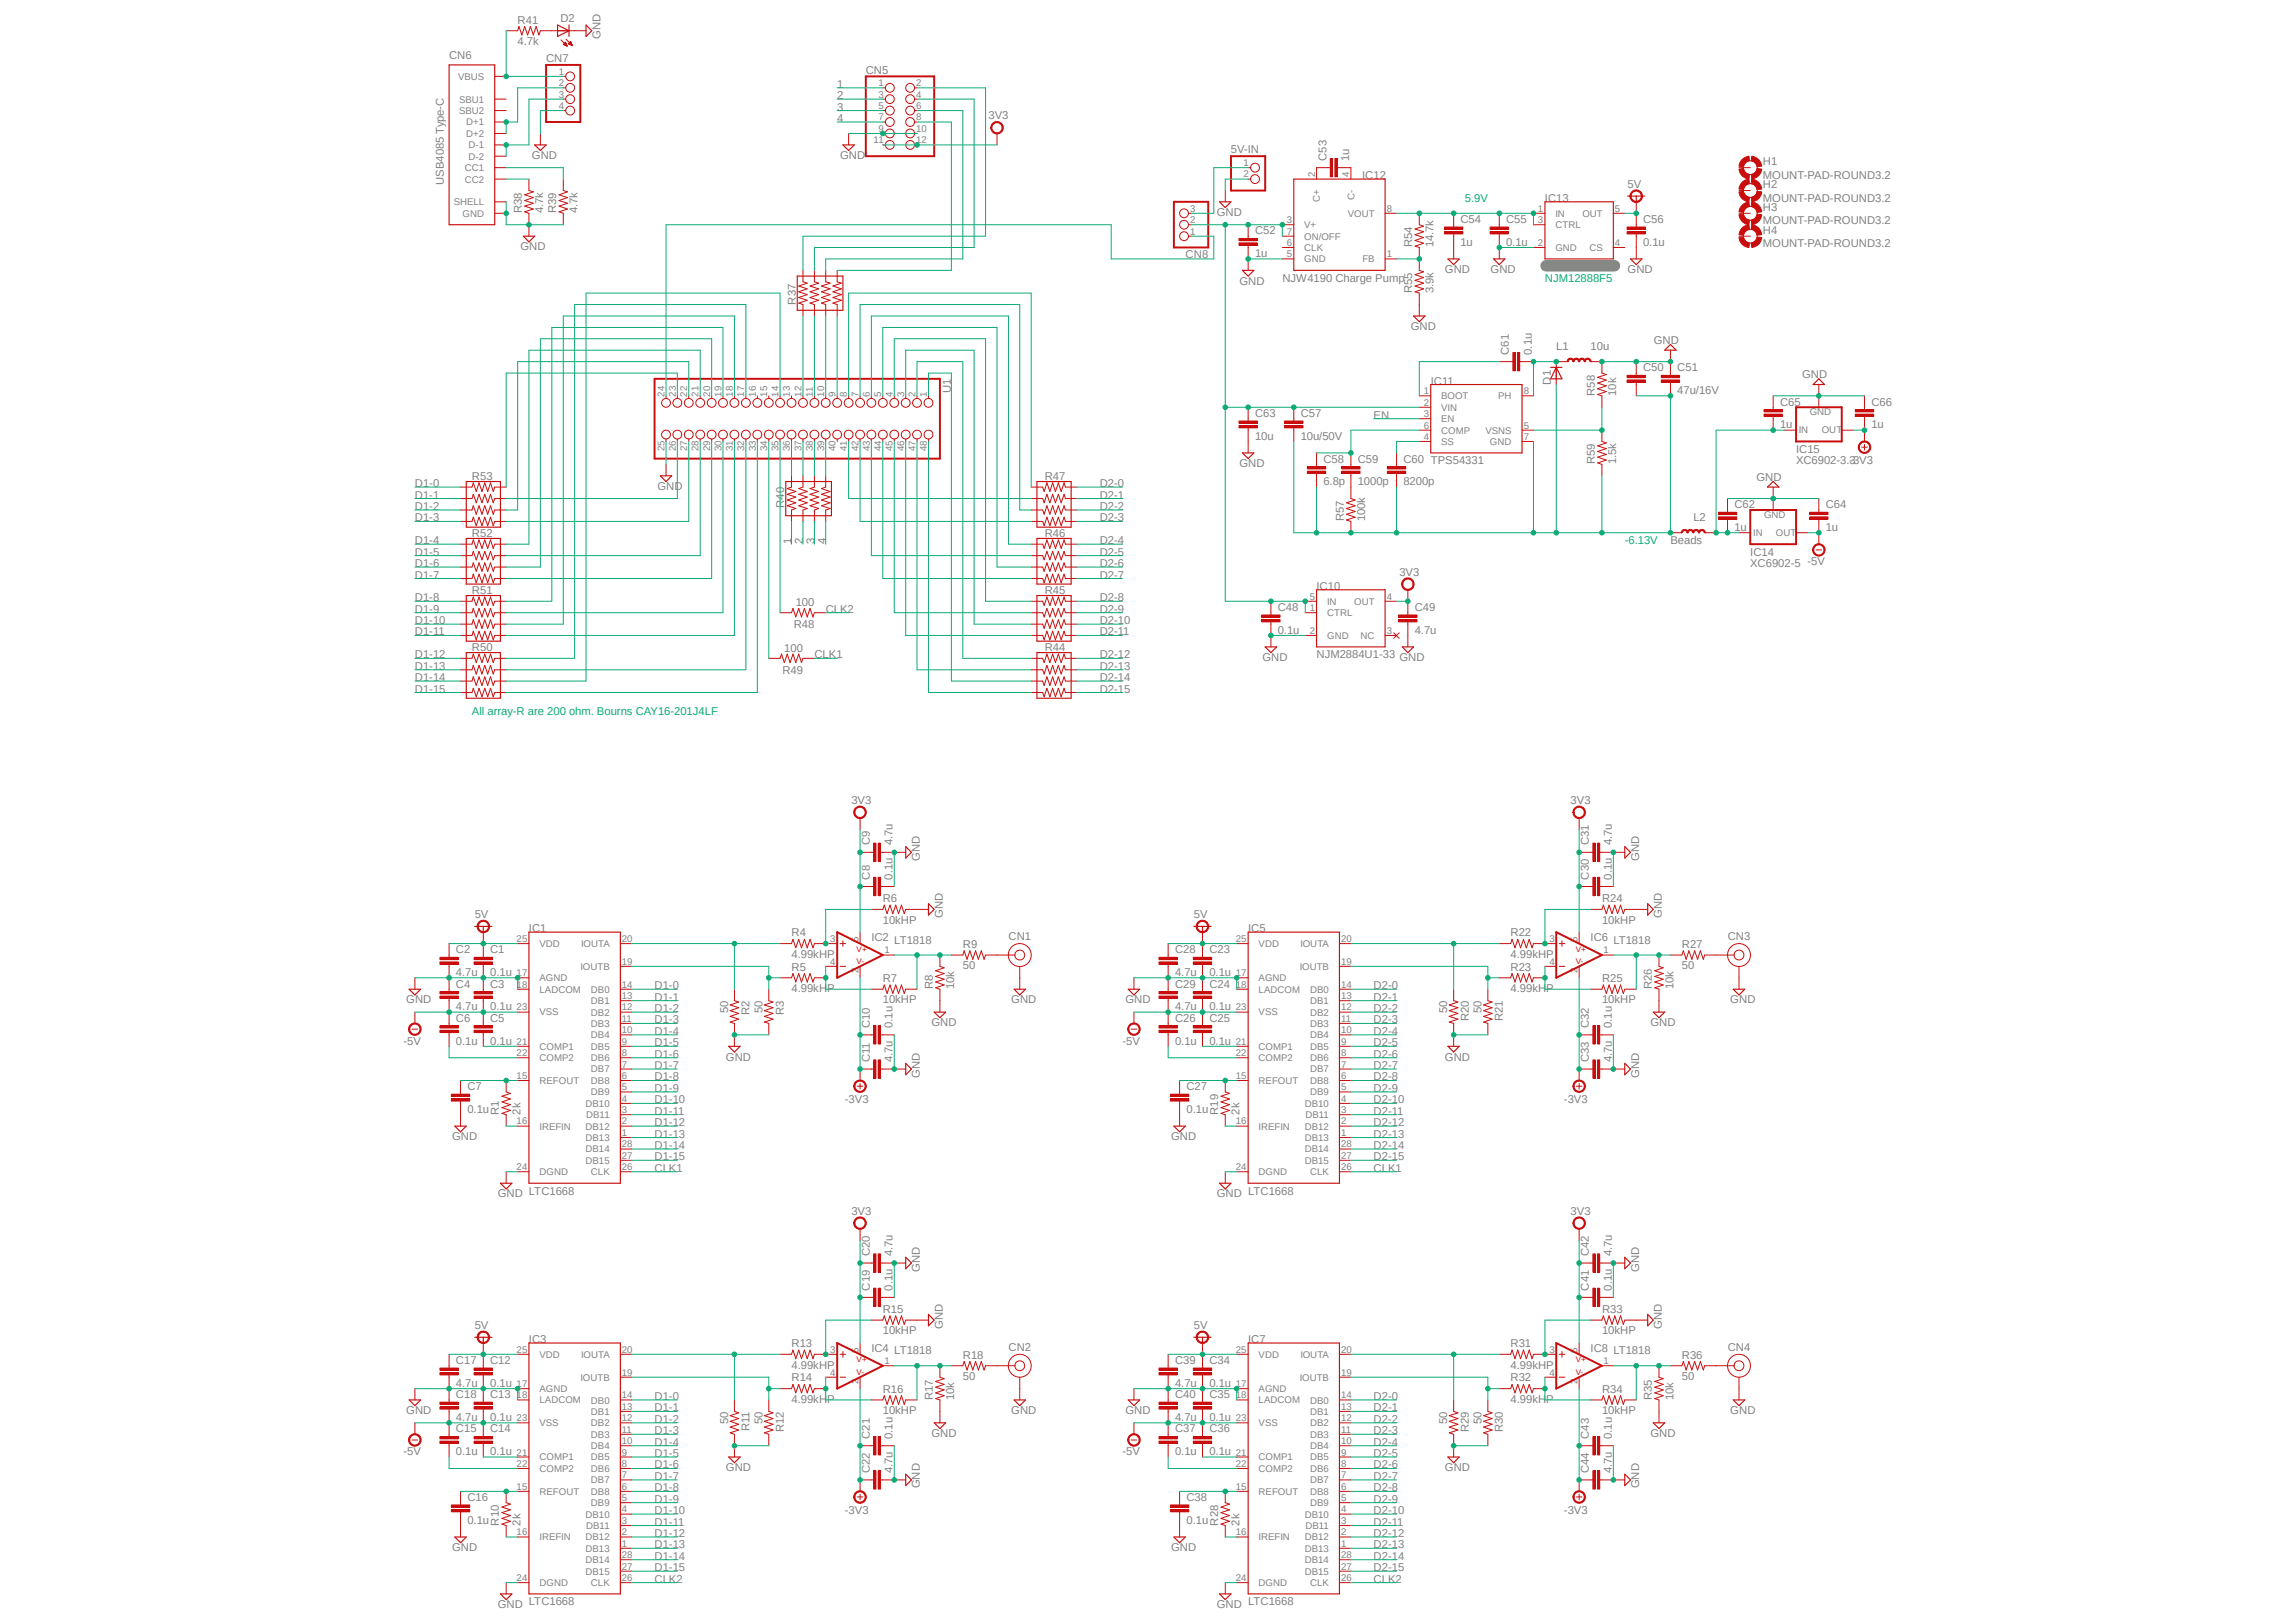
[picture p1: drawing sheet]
<svg xmlns="http://www.w3.org/2000/svg" width="297mm" height="210mm" viewBox="0 0 297 210" stroke-linecap="round" stroke-linejoin="round" font-family="sans-serif">
<defs><g id="words">
<g font-size="1.5" fill="#808080">
<text x="67" y="5.8">4.7k</text>
<text x="67" y="3">R41</text>
<text x="72.5" y="2.8">D2</text>
<text x="77.7" y="5.1" transform="rotate(-90 77.7 5.1)">GND</text>
<text x="58.1" y="7.7">CN6</text>
<text x="70.7" y="8">CN7</text>
<text x="108.3" y="11.4">1</text>
<text x="112" y="9.5">CN5</text>
<text x="108.3" y="12.8">2</text>
<text x="108.3" y="14.3">3</text>
<text x="108.3" y="15.8">4</text>
<text x="127.9" y="15.4">3V3</text>
<text x="57.4" y="23.9" transform="rotate(-90 57.4 23.9)">USB4085 Type-C</text>
<text x="68.8" y="20.6">GND</text>
<text x="108.7" y="20.6">GND</text>
<text x="159.3" y="19.9">5V-IN</text>
<text x="171.6" y="20.8" transform="rotate(-90 171.6 20.8)">C53</text>
<text x="174.5" y="20.8" transform="rotate(-90 174.5 20.8)">1u</text>
<text x="176.2" y="23.2">IC12</text>
<text x="228.1" y="23.1">MOUNT-PAD-ROUND3.2</text>
<text x="228.1" y="21.4">H1</text>
<text x="67.5" y="27.6" transform="rotate(-90 67.5 27.6)">R38</text>
<text x="70.3" y="27.6" transform="rotate(-90 70.3 27.6)">4.7k</text>
<text x="71.9" y="27.6" transform="rotate(-90 71.9 27.6)">R39</text>
<text x="74.7" y="27.6" transform="rotate(-90 74.7 27.6)">4.7k</text>
<text x="157.4" y="28">GND</text>
<text x="188.9" y="28.9">C54</text>
<text x="194.8" y="28.9">C55</text>
<text x="199.9" y="26.1">IC13</text>
<text x="210.6" y="24.3">5V</text>
<text x="212.6" y="28.9">C56</text>
<text x="228.1" y="26.1">MOUNT-PAD-ROUND3.2</text>
<text x="228.1" y="29">MOUNT-PAD-ROUND3.2</text>
<text x="228.1" y="24.3">H2</text>
<text x="228.1" y="27.3">H3</text>
<text x="67.3" y="32.4">GND</text>
<text x="153.4" y="33.4">CN8</text>
<text x="162.4" y="30.3">C52</text>
<text x="162.4" y="33.3">1u</text>
<text x="182.7" y="32" transform="rotate(-90 182.7 32)">R54</text>
<text x="185.5" y="32" transform="rotate(-90 185.5 32)">14.7k</text>
<text x="186.9" y="35.3">GND</text>
<text x="188.9" y="31.8">1u</text>
<text x="192.8" y="35.3">GND</text>
<text x="194.8" y="31.8">0.1u</text>
<text x="199.9" y="35">NJM12888F33</text>
<text x="210.6" y="35.3">GND</text>
<text x="212.6" y="31.8">0.1u</text>
<text x="228.1" y="32">MOUNT-PAD-ROUND3.2</text>
<text x="228.1" y="30.2">H4</text>
<text x="103" y="39.4" transform="rotate(-90 103 39.4)">R37</text>
<text x="160.4" y="36.8">GND</text>
<text x="165.9" y="36.5">NJW4190 Charge Pump</text>
<text x="182.7" y="37.9" transform="rotate(-90 182.7 37.9)">R55</text>
<text x="185.5" y="37.9" transform="rotate(-90 185.5 37.9)">3.9k</text>
<text x="182.5" y="42.7">GND</text>
<text x="195.2" y="45.9" transform="rotate(-90 195.2 45.9)">C61</text>
<text x="198.2" y="45.9" transform="rotate(-90 198.2 45.9)">0.1u</text>
<text x="201.3" y="45.3">L1</text>
<text x="205.8" y="45.3">10u</text>
<text x="213.9" y="44.5">GND</text>
<text x="123" y="50.9" transform="rotate(-90 123 50.9)">U1</text>
<text x="162.4" y="54">C63</text>
<text x="168.3" y="54">C57</text>
<text x="185.1" y="49.8">IC11</text>
<text x="200.6" y="49.8" transform="rotate(-90 200.6 49.8)">D1</text>
<text x="206.3" y="51.2" transform="rotate(-90 206.3 51.2)">R58</text>
<text x="209.1" y="51.2" transform="rotate(-90 209.1 51.2)">10k</text>
<text x="212.6" y="48">C50</text>
<text x="217" y="48">C51</text>
<text x="217" y="51">47u/16V</text>
<text x="230.3" y="52.5">C65</text>
<text x="233.1" y="48.9">GND</text>
<text x="242.1" y="52.5">C66</text>
<text x="162.4" y="56.9">10u</text>
<text x="168.3" y="56.9">10u/50V</text>
<text x="171.2" y="59.9">C58</text>
<text x="175.7" y="59.9">C59</text>
<text x="177.7" y="54.2">EN</text>
<text x="181.6" y="59.9">C60 TPS54331</text>
<text x="230.3" y="55.4">1u</text>
<text x="232.4" y="58.6">IC15</text>
<text x="242.1" y="55.4">1u</text>
<text x="53.7" y="63">D1-0</text>
<text x="53.7" y="64.5">D1-1</text>
<text x="53.7" y="66">D1-2</text>
<text x="61.1" y="62.1">R53</text>
<text x="85" y="63.4">GND</text>
<text x="101.5" y="65.7" transform="rotate(-90 101.5 65.7)">R40</text>
<text x="135.2" y="62.1">R47</text>
<text x="142.3" y="63">D2-0</text>
<text x="142.3" y="64.5">D2-1</text>
<text x="142.3" y="66">D2-2</text>
<text x="160.4" y="60.5">GND</text>
<text x="171.2" y="62.8">6.8p</text>
<text x="175.7" y="62.8">1000p</text>
<text x="181.6" y="62.8">8200p</text>
<text x="206.3" y="60.1" transform="rotate(-90 206.3 60.1)">R59</text>
<text x="209.1" y="60.1" transform="rotate(-90 209.1 60.1)">1.5k</text>
<text x="224.4" y="65.8">C62</text>
<text x="227.2" y="62.2">GND</text>
<text x="232.4" y="60.1">XC6902-3.3</text>
<text x="236.2" y="65.8">C64</text>
<text x="239.2" y="60">-3V3</text>
<text x="53.7" y="67.5">D1-3</text>
<text x="53.7" y="70.4">D1-4</text>
<text x="53.7" y="71.9">D1-5</text>
<text x="61.1" y="69.5">R52</text>
<text x="102.4" y="70.4" transform="rotate(-90 102.4 70.4)">1</text>
<text x="103.9" y="70.4" transform="rotate(-90 103.9 70.4)">2</text>
<text x="105.4" y="70.4" transform="rotate(-90 105.4 70.4)">3</text>
<text x="106.8" y="70.4" transform="rotate(-90 106.8 70.4)">4</text>
<text x="135.2" y="69.5">R46</text>
<text x="142.3" y="67.5">D2-3</text>
<text x="142.3" y="70.4">D2-4</text>
<text x="142.3" y="71.9">D2-5</text>
<text x="173.8" y="67.5" transform="rotate(-90 173.8 67.5)">R57</text>
<text x="176.6" y="67.5" transform="rotate(-90 176.6 67.5)">100k</text>
<text x="216.1" y="70.4">Beads</text>
<text x="219.1" y="67.5">L2</text>
<text x="224.4" y="68.7">1u</text>
<text x="226.4" y="71.9">IC14</text>
<text x="236.2" y="68.7">1u</text>
<text x="53.7" y="73.4">D1-6</text>
<text x="53.7" y="74.9">D1-7</text>
<text x="53.7" y="77.8">D1-8</text>
<text x="61.1" y="76.9">R51</text>
<text x="135.2" y="76.9">R45</text>
<text x="142.3" y="73.4">D2-6</text>
<text x="142.3" y="74.9">D2-7</text>
<text x="142.3" y="77.8">D2-8</text>
<text x="170.3" y="76.3">IC10</text>
<text x="181" y="74.5">3V3</text>
<text x="226.4" y="73.4">XC6902-5 -5V</text>
<text x="53.7" y="79.3">D1-9</text>
<text x="53.7" y="80.8">D1-10</text>
<text x="53.7" y="82.2">D1-11</text>
<text x="102.7" y="81.2">R48</text>
<text x="103" y="78.5">100</text>
<text x="106.8" y="79.3">CLK2</text>
<text x="142.3" y="79.3">D2-9</text>
<text x="142.3" y="80.8">D2-10</text>
<text x="142.3" y="82.2">D2-11</text>
<text x="165.3" y="79.1">C48</text>
<text x="165.3" y="82">0.1u</text>
<text x="183" y="82">4.7u</text>
<text x="183" y="79.1">C49</text>
<text x="53.7" y="85.2">D1-12</text>
<text x="53.7" y="86.7">D1-13</text>
<text x="53.7" y="88.1">D1-14</text>
<text x="53.7" y="89.6">D1-15</text>
<text x="61.1" y="84.3">R50</text>
<text x="101.2" y="87.2">R49</text>
<text x="101.5" y="84.4">100</text>
<text x="105.4" y="85.2">CLK1</text>
<text x="135.2" y="84.3">R44</text>
<text x="142.3" y="89.6">D2-15</text>
<text x="142.3" y="85.2">D2-12</text>
<text x="142.3" y="86.7">D2-13</text>
<text x="142.3" y="88.1">D2-14</text>
<text x="163.3" y="85.6">GND</text>
<text x="170.3" y="85.2">NJM2884U1-33 GND</text>
<text x="110.1" y="104">3V3</text>
<text x="203.2" y="104">3V3</text>
<text x="112.5" y="113.8" transform="rotate(-90 112.5 113.8)">C8</text>
<text x="112.5" y="109.4" transform="rotate(-90 112.5 109.4)">C9</text>
<text x="115.5" y="113.8" transform="rotate(-90 115.5 113.8)">0.1u</text>
<text x="115.5" y="109.4" transform="rotate(-90 115.5 109.4)">4.7u</text>
<text x="119" y="111.4" transform="rotate(-90 119 111.4)">GND</text>
<text x="205.5" y="113.8" transform="rotate(-90 205.5 113.8)">C30</text>
<text x="205.5" y="109.4" transform="rotate(-90 205.5 109.4)">C31</text>
<text x="208.5" y="113.8" transform="rotate(-90 208.5 113.8)">0.1u</text>
<text x="208.5" y="109.4" transform="rotate(-90 208.5 109.4)">4.7u</text>
<text x="212" y="111.4" transform="rotate(-90 212 111.4)">GND</text>
<text x="61.4" y="118.8">5V</text>
<text x="114.2" y="119.5">10kHP</text>
<text x="114.2" y="116.8">R6</text>
<text x="122" y="118.8" transform="rotate(-90 122 118.8)">GND</text>
<text x="154.4" y="118.8">5V</text>
<text x="207.3" y="119.5">10kHP</text>
<text x="207.3" y="116.8">R24</text>
<text x="215" y="118.8" transform="rotate(-90 215 118.8)">GND</text>
<text x="59" y="123.4">C2</text>
<text x="63.4" y="123.4">C1</text>
<text x="68.4" y="120.6">IC1</text>
<text x="102.4" y="124">4.99kHP</text>
<text x="102.4" y="121.2">R4</text>
<text x="102.4" y="125.6">R5</text>
<text x="112.7" y="121.8">IC2 LT1818</text>
<text x="124.6" y="125.4">50</text>
<text x="124.6" y="122.7">R9</text>
<text x="130.5" y="121.7">CN1</text>
<text x="152" y="123.4">C28</text>
<text x="156.5" y="123.4">C23</text>
<text x="161.5" y="120.6">IC5</text>
<text x="195.4" y="121.2">R22</text>
<text x="195.4" y="125.6">R23</text>
<text x="195.4" y="124">4.99kHP</text>
<text x="205.8" y="121.8">IC6 LT1818</text>
<text x="217.6" y="125.4">50</text>
<text x="217.6" y="122.7">R27</text>
<text x="223.5" y="121.7">CN3</text>
<text x="52.6" y="129.9">GND</text>
<text x="59" y="126.3">4.7u</text>
<text x="59" y="130.7">4.7u</text>
<text x="59" y="127.8">C4</text>
<text x="63.4" y="127.8">C3</text>
<text x="63.4" y="126.3">0.1u</text>
<text x="63.4" y="130.7">0.1u</text>
<text x="84.7" y="128">D1-0</text>
<text x="84.7" y="129.5">D1-1</text>
<text x="84.7" y="131">D1-2</text>
<text x="94.2" y="131.1" transform="rotate(-90 94.2 131.1)">50</text>
<text x="97" y="131.4" transform="rotate(-90 97 131.4)">R2</text>
<text x="98.6" y="131.1" transform="rotate(-90 98.6 131.1)">50</text>
<text x="101.4" y="131.4" transform="rotate(-90 101.4 131.4)">R3</text>
<text x="102.4" y="128.4">4.99kHP</text>
<text x="114.2" y="129.9">10kHP</text>
<text x="114.2" y="127.1">R7</text>
<text x="120.7" y="128" transform="rotate(-90 120.7 128)">R8</text>
<text x="123.4" y="128" transform="rotate(-90 123.4 128)">10k</text>
<text x="130.8" y="129.9">GND</text>
<text x="145.6" y="129.9">GND</text>
<text x="152" y="126.3">4.7u</text>
<text x="152" y="130.7">4.7u</text>
<text x="152" y="127.8">C29</text>
<text x="156.5" y="126.3">0.1u</text>
<text x="156.5" y="130.7">0.1u</text>
<text x="156.5" y="127.8">C24</text>
<text x="177.7" y="128">D2-0</text>
<text x="177.7" y="129.5">D2-1</text>
<text x="177.7" y="131">D2-2</text>
<text x="187.2" y="131.1" transform="rotate(-90 187.2 131.1)">50</text>
<text x="191.7" y="131.1" transform="rotate(-90 191.7 131.1)">50</text>
<text x="195.4" y="128.4">4.99kHP</text>
<text x="207.3" y="129.9">10kHP</text>
<text x="207.3" y="127.1">R25</text>
<text x="213.7" y="128" transform="rotate(-90 213.7 128)">R26</text>
<text x="216.5" y="128" transform="rotate(-90 216.5 128)">10k</text>
<text x="223.9" y="129.9">GND</text>
<text x="52.2" y="135.2">-5V</text>
<text x="59" y="132.2">C6</text>
<text x="59" y="135.2">0.1u</text>
<text x="63.4" y="132.2">C5</text>
<text x="63.4" y="135.2">0.1u</text>
<text x="84.7" y="132.4">D1-3</text>
<text x="84.7" y="133.9">D1-4</text>
<text x="84.7" y="135.4">D1-5</text>
<text x="84.7" y="136.9">D1-6</text>
<text x="93.9" y="137.2">GND</text>
<text x="112.5" y="137.5" transform="rotate(-90 112.5 137.5)">C11</text>
<text x="112.5" y="133" transform="rotate(-90 112.5 133)">C10</text>
<text x="115.5" y="137.5" transform="rotate(-90 115.5 137.5)">4.7u</text>
<text x="115.5" y="133" transform="rotate(-90 115.5 133)">0.1u</text>
<text x="120.5" y="132.8">GND</text>
<text x="145.2" y="135.2">-5V</text>
<text x="152" y="135.2">0.1u</text>
<text x="152" y="132.2">C26</text>
<text x="156.5" y="135.2">0.1u</text>
<text x="156.5" y="132.2">C25</text>
<text x="177.7" y="136.9">D2-6</text>
<text x="177.7" y="132.4">D2-3</text>
<text x="177.7" y="133.9">D2-4</text>
<text x="177.7" y="135.4">D2-5</text>
<text x="186.9" y="137.2">GND</text>
<text x="190" y="132.2" transform="rotate(-90 190 132.2)">R20</text>
<text x="194.4" y="132.2" transform="rotate(-90 194.4 132.2)">R21</text>
<text x="205.5" y="137.5" transform="rotate(-90 205.5 137.5)">C33</text>
<text x="205.5" y="133" transform="rotate(-90 205.5 133)">C32</text>
<text x="208.5" y="137.5" transform="rotate(-90 208.5 137.5)">4.7u</text>
<text x="208.5" y="133" transform="rotate(-90 208.5 133)">0.1u</text>
<text x="213.5" y="132.8">GND</text>
<text x="60.5" y="141.1">C7</text>
<text x="84.7" y="138.3">D1-7</text>
<text x="84.7" y="139.8">D1-8</text>
<text x="84.7" y="141.3">D1-9</text>
<text x="84.7" y="142.8">D1-10</text>
<text x="109.3" y="142.7">-3V3</text>
<text x="119" y="139.5" transform="rotate(-90 119 139.5)">GND</text>
<text x="153.5" y="141.1">C27</text>
<text x="177.7" y="138.3">D2-7</text>
<text x="177.7" y="139.8">D2-8</text>
<text x="177.7" y="141.3">D2-9</text>
<text x="177.7" y="142.8">D2-10</text>
<text x="202.3" y="142.7">-3V3</text>
<text x="212" y="139.5" transform="rotate(-90 212 139.5)">GND</text>
<text x="58.5" y="147.6">GND</text>
<text x="60.5" y="144">0.1u</text>
<text x="64.6" y="144.3" transform="rotate(-90 64.6 144.3)">R1</text>
<text x="67.3" y="144.3" transform="rotate(-90 67.3 144.3)">2k</text>
<text x="84.7" y="144.3">D1-11</text>
<text x="84.7" y="145.7">D1-12</text>
<text x="84.7" y="147.2">D1-13</text>
<text x="84.7" y="148.7">D1-14</text>
<text x="151.5" y="147.6">GND</text>
<text x="153.5" y="144">0.1u</text>
<text x="157.6" y="144.3" transform="rotate(-90 157.6 144.3)">R19</text>
<text x="160.4" y="144.3" transform="rotate(-90 160.4 144.3)">2k</text>
<text x="177.7" y="144.3">D2-11</text>
<text x="177.7" y="145.7">D2-12</text>
<text x="177.7" y="147.2">D2-13</text>
<text x="177.7" y="148.7">D2-14</text>
<text x="64.4" y="155">GND LTC1668</text>
<text x="84.7" y="151.6">CLK1</text>
<text x="84.7" y="150.2">D1-15</text>
<text x="157.4" y="155">GND LTC1668</text>
<text x="177.7" y="151.6">CLK1</text>
<text x="177.7" y="150.2">D2-15</text>
<text x="110.1" y="157.2">3V3</text>
<text x="203.2" y="157.2">3V3</text>
<text x="112.5" y="167" transform="rotate(-90 112.5 167)">C19</text>
<text x="112.5" y="162.6" transform="rotate(-90 112.5 162.6)">C20</text>
<text x="115.5" y="167" transform="rotate(-90 115.5 167)">0.1u</text>
<text x="115.5" y="162.6" transform="rotate(-90 115.5 162.6)">4.7u</text>
<text x="119" y="164.6" transform="rotate(-90 119 164.6)">GND</text>
<text x="205.5" y="167" transform="rotate(-90 205.5 167)">C41</text>
<text x="205.5" y="162.6" transform="rotate(-90 205.5 162.6)">C42</text>
<text x="208.5" y="167" transform="rotate(-90 208.5 167)">0.1u</text>
<text x="208.5" y="162.6" transform="rotate(-90 208.5 162.6)">4.7u</text>
<text x="212" y="164.6" transform="rotate(-90 212 164.6)">GND</text>
<text x="61.4" y="172">5V</text>
<text x="68.4" y="173.8">IC3</text>
<text x="114.2" y="172.7">10kHP</text>
<text x="114.2" y="169.9">R15</text>
<text x="122" y="172" transform="rotate(-90 122 172)">GND</text>
<text x="154.4" y="172">5V</text>
<text x="161.5" y="173.8">IC7</text>
<text x="207.3" y="172.7">10kHP</text>
<text x="207.3" y="169.9">R33</text>
<text x="215" y="172" transform="rotate(-90 215 172)">GND</text>
<text x="59" y="179.5">4.7u</text>
<text x="59" y="176.5">C17</text>
<text x="63.4" y="179.5">0.1u</text>
<text x="63.4" y="176.5">C12</text>
<text x="102.4" y="177.1">4.99kHP</text>
<text x="102.4" y="174.3">R13</text>
<text x="102.4" y="178.8">R14</text>
<text x="112.7" y="174.9">IC4 LT1818</text>
<text x="124.6" y="178.6">50</text>
<text x="124.6" y="175.8">R18</text>
<text x="130.5" y="174.8">CN2</text>
<text x="152" y="179.5">4.7u</text>
<text x="152" y="176.5">C39</text>
<text x="156.5" y="176.5">C34</text>
<text x="156.5" y="179.5">0.1u</text>
<text x="195.4" y="174.3">R31</text>
<text x="195.4" y="178.8">R32</text>
<text x="195.4" y="177.1">4.99kHP</text>
<text x="205.8" y="174.9">IC8 LT1818</text>
<text x="217.6" y="178.6">50</text>
<text x="217.6" y="175.8">R36</text>
<text x="223.5" y="174.8">CN4</text>
<text x="52.6" y="183">GND</text>
<text x="59" y="185.4">C15</text>
<text x="59" y="183.9">4.7u</text>
<text x="59" y="181">C18</text>
<text x="63.4" y="183.9">0.1u</text>
<text x="63.4" y="181">C13</text>
<text x="63.4" y="185.4">C14</text>
<text x="84.7" y="181.2">D1-0</text>
<text x="84.7" y="182.6">D1-1</text>
<text x="84.7" y="184.1">D1-2</text>
<text x="84.7" y="185.6">D1-3</text>
<text x="94.2" y="184.3" transform="rotate(-90 94.2 184.3)">50</text>
<text x="97" y="185.2" transform="rotate(-90 97 185.2)">R11</text>
<text x="98.6" y="184.3" transform="rotate(-90 98.6 184.3)">50</text>
<text x="101.4" y="185.3" transform="rotate(-90 101.4 185.3)">R12</text>
<text x="102.4" y="181.5">4.99kHP</text>
<text x="114.2" y="183">10kHP</text>
<text x="114.2" y="180.3">R16</text>
<text x="120.5" y="186">GND</text>
<text x="120.7" y="181.2" transform="rotate(-90 120.7 181.2)">R17</text>
<text x="123.4" y="181.2" transform="rotate(-90 123.4 181.2)">10k</text>
<text x="130.8" y="183">GND</text>
<text x="145.6" y="183">GND</text>
<text x="152" y="183.9">4.7u</text>
<text x="152" y="185.4">C37</text>
<text x="152" y="181">C40</text>
<text x="156.5" y="181">C35</text>
<text x="156.5" y="185.4">C36</text>
<text x="156.5" y="183.9">0.1u</text>
<text x="177.7" y="181.2">D2-0</text>
<text x="177.7" y="182.6">D2-1</text>
<text x="177.7" y="184.1">D2-2</text>
<text x="177.7" y="185.6">D2-3</text>
<text x="187.2" y="184.3" transform="rotate(-90 187.2 184.3)">50</text>
<text x="190" y="185.3" transform="rotate(-90 190 185.3)">R29</text>
<text x="191.7" y="184.3" transform="rotate(-90 191.7 184.3)">50</text>
<text x="194.4" y="185.3" transform="rotate(-90 194.4 185.3)">R30</text>
<text x="195.4" y="181.5">4.99kHP</text>
<text x="207.3" y="183">10kHP</text>
<text x="207.3" y="180.3">R34</text>
<text x="213.5" y="186">GND</text>
<text x="213.7" y="181.2" transform="rotate(-90 213.7 181.2)">R35</text>
<text x="216.5" y="181.2" transform="rotate(-90 216.5 181.2)">10k</text>
<text x="223.9" y="183">GND</text>
<text x="52.2" y="188.3">-5V</text>
<text x="59" y="188.3">0.1u</text>
<text x="63.4" y="188.3">0.1u</text>
<text x="84.7" y="187.1">D1-4</text>
<text x="84.7" y="188.6">D1-5</text>
<text x="84.7" y="190">D1-6</text>
<text x="84.7" y="191.5">D1-7</text>
<text x="93.9" y="190.4">GND</text>
<text x="112.5" y="190.6" transform="rotate(-90 112.5 190.6)">C22</text>
<text x="112.5" y="186.2" transform="rotate(-90 112.5 186.2)">C21</text>
<text x="115.5" y="190.6" transform="rotate(-90 115.5 190.6)">4.7u</text>
<text x="115.5" y="186.2" transform="rotate(-90 115.5 186.2)">0.1u</text>
<text x="145.2" y="188.3">-5V</text>
<text x="152" y="188.3">0.1u</text>
<text x="156.5" y="188.3">0.1u</text>
<text x="177.7" y="190">D2-6</text>
<text x="177.7" y="187.1">D2-4</text>
<text x="177.7" y="188.6">D2-5</text>
<text x="177.7" y="191.5">D2-7</text>
<text x="186.9" y="190.4">GND</text>
<text x="205.5" y="190.6" transform="rotate(-90 205.5 190.6)">C44</text>
<text x="205.5" y="186.2" transform="rotate(-90 205.5 186.2)">C43</text>
<text x="208.5" y="190.6" transform="rotate(-90 208.5 190.6)">4.7u</text>
<text x="208.5" y="186.2" transform="rotate(-90 208.5 186.2)">0.1u</text>
<text x="60.5" y="197.2">0.1u</text>
<text x="60.5" y="194.2">C16</text>
<text x="64.6" y="197.4" transform="rotate(-90 64.6 197.4)">R10</text>
<text x="67.3" y="197.4" transform="rotate(-90 67.3 197.4)">2k</text>
<text x="84.7" y="193">D1-8</text>
<text x="84.7" y="194.5">D1-9</text>
<text x="84.7" y="195.9">D1-10</text>
<text x="84.7" y="197.4">D1-11</text>
<text x="109.3" y="195.9">-3V3</text>
<text x="119" y="192.6" transform="rotate(-90 119 192.6)">GND</text>
<text x="153.5" y="194.2">C38</text>
<text x="153.5" y="197.2">0.1u</text>
<text x="157.6" y="197.4" transform="rotate(-90 157.6 197.4)">R28</text>
<text x="160.4" y="197.4" transform="rotate(-90 160.4 197.4)">2k</text>
<text x="177.7" y="193">D2-8</text>
<text x="177.7" y="194.5">D2-9</text>
<text x="177.7" y="195.9">D2-10</text>
<text x="177.7" y="197.4">D2-11</text>
<text x="202.3" y="195.9">-3V3</text>
<text x="212" y="192.6" transform="rotate(-90 212 192.6)">GND</text>
<text x="58.5" y="200.7">GND</text>
<text x="84.7" y="198.9">D1-12</text>
<text x="84.7" y="200.4">D1-13</text>
<text x="84.7" y="201.8">D1-14</text>
<text x="84.7" y="203.3">D1-15</text>
<text x="151.5" y="200.7">GND</text>
<text x="177.7" y="203.3">D2-15</text>
<text x="177.7" y="198.9">D2-12</text>
<text x="177.7" y="200.4">D2-13</text>
<text x="177.7" y="201.8">D2-14</text>
<text x="64.4" y="208.1">GND</text>
<text x="68.4" y="207.8">LTC1668</text>
<text x="84.7" y="204.8">CLK2</text>
<text x="157.4" y="208.1">GND</text>
<text x="161.5" y="207.8">LTC1668</text>
<text x="177.7" y="204.8">CLK2</text>
</g>
<g font-size="1.5" fill="#0dab76">
<text x="189.5" y="26.1">5.9V</text>
<text x="199.9" y="36.5">NJM12888F5</text>
<text x="210.2" y="70.4">-6.13V</text>
<text x="61.1" y="92.6">All array-R are 200 ohm. Bourns CAY16-201J4LF</text>
</g>
<g font-size="1.2" fill="#808080">
<text x="59.3" y="10.3">VBUS</text>
<text x="72.3" y="9.7">1</text>
<text x="72.3" y="11.2">2</text>
<text x="113.6" y="11.2">1</text>
<text x="118.5" y="11.2">2</text>
<text x="59.4" y="13.3">SBU1</text>
<text x="59.4" y="14.8">SBU2</text>
<text x="60.3" y="16.2">D+1</text>
<text x="60.3" y="17.7">D+2</text>
<text x="72.3" y="12.6">3</text>
<text x="72.3" y="14.1">4</text>
<text x="113.6" y="12.6">3</text>
<text x="113.6" y="14.1">5</text>
<text x="113.6" y="15.6">7</text>
<text x="113.6" y="17.1">9</text>
<text x="118.5" y="12.6">4</text>
<text x="118.5" y="14.1">6</text>
<text x="118.5" y="15.6">8</text>
<text x="118.5" y="17.1">10</text>
<text x="60.1" y="22.1">CC1</text>
<text x="60.1" y="23.6">CC2</text>
<text x="60.6" y="19.2">D-1</text>
<text x="60.6" y="20.7">D-2</text>
<text x="113" y="18.5">11</text>
<text x="118.5" y="18.5">12</text>
<text x="160.9" y="21.5">1</text>
<text x="160.9" y="23">2</text>
<text x="170.1" y="23" transform="rotate(-90 170.1 23)">2</text>
<text x="174.6" y="23" transform="rotate(-90 174.6 23)">4</text>
<text x="58.7" y="26.6">SHELL</text>
<text x="59.9" y="28">GND</text>
<text x="154" y="28.9">2</text>
<text x="154" y="27.4">3</text>
<text x="166.5" y="28.9">3</text>
<text x="168.7" y="29.5">V+</text>
<text x="170.8" y="26.2" transform="rotate(-90 170.8 26.2)">C+</text>
<text x="174.4" y="28">VOUT</text>
<text x="175.2" y="25.9" transform="rotate(-90 175.2 25.9)">C-</text>
<text x="179.4" y="27.4">8</text>
<text x="199" y="27.4">1</text>
<text x="199" y="28.9">3</text>
<text x="201.2" y="28">IN</text>
<text x="201.2" y="29.5">CTRL</text>
<text x="204.7" y="28">OUT</text>
<text x="208.9" y="27.4">5</text>
<text x="154" y="30.4">1</text>
<text x="166.5" y="30.4">7</text>
<text x="166.5" y="33.3">5</text>
<text x="166.5" y="31.8">6</text>
<text x="168.7" y="31">ON/OFF</text>
<text x="168.7" y="34">GND</text>
<text x="168.7" y="32.5">CLK</text>
<text x="176.3" y="34">FB</text>
<text x="179.4" y="33.3">1</text>
<text x="199" y="31.8">2</text>
<text x="201.2" y="32.5">GND</text>
<text x="205.6" y="32.5">CS</text>
<text x="208.9" y="31.8">4</text>
<text x="86" y="51.4" transform="rotate(-90 86 51.4)">24</text>
<text x="87.4" y="51.4" transform="rotate(-90 87.4 51.4)">23</text>
<text x="88.9" y="51.4" transform="rotate(-90 88.9 51.4)">22</text>
<text x="90.4" y="51.4" transform="rotate(-90 90.4 51.4)">21</text>
<text x="91.9" y="51.4" transform="rotate(-90 91.9 51.4)">20</text>
<text x="93.3" y="51.4" transform="rotate(-90 93.3 51.4)">19</text>
<text x="94.8" y="51.4" transform="rotate(-90 94.8 51.4)">18</text>
<text x="96.3" y="51.4" transform="rotate(-90 96.3 51.4)">17</text>
<text x="97.8" y="51.4" transform="rotate(-90 97.8 51.4)">16</text>
<text x="99.2" y="51.4" transform="rotate(-90 99.2 51.4)">15</text>
<text x="100.7" y="51.4" transform="rotate(-90 100.7 51.4)">14</text>
<text x="102.2" y="51.4" transform="rotate(-90 102.2 51.4)">13</text>
<text x="103.7" y="51.4" transform="rotate(-90 103.7 51.4)">12</text>
<text x="105.2" y="51.4" transform="rotate(-90 105.2 51.4)">11</text>
<text x="106.6" y="51.4" transform="rotate(-90 106.6 51.4)">10</text>
<text x="108.1" y="51.4" transform="rotate(-90 108.1 51.4)">9</text>
<text x="109.6" y="51.4" transform="rotate(-90 109.6 51.4)">8</text>
<text x="111.1" y="51.4" transform="rotate(-90 111.1 51.4)">7</text>
<text x="112.5" y="51.4" transform="rotate(-90 112.5 51.4)">6</text>
<text x="114" y="51.4" transform="rotate(-90 114 51.4)">5</text>
<text x="115.5" y="51.4" transform="rotate(-90 115.5 51.4)">4</text>
<text x="117" y="51.4" transform="rotate(-90 117 51.4)">3</text>
<text x="118.4" y="51.4" transform="rotate(-90 118.4 51.4)">2</text>
<text x="119.9" y="51.4" transform="rotate(-90 119.9 51.4)">1</text>
<text x="184.2" y="51">1</text>
<text x="184.2" y="52.5">2</text>
<text x="184.2" y="54">3</text>
<text x="186.5" y="51.7">BOOT</text>
<text x="186.5" y="53.1">VIN</text>
<text x="193.8" y="51.7">PH</text>
<text x="197.1" y="51">8</text>
<text x="234.1" y="53.7">GND</text>
<text x="86" y="58.4" transform="rotate(-90 86 58.4)">25</text>
<text x="87.4" y="58.4" transform="rotate(-90 87.4 58.4)">26</text>
<text x="88.9" y="58.4" transform="rotate(-90 88.9 58.4)">27</text>
<text x="90.4" y="58.4" transform="rotate(-90 90.4 58.4)">28</text>
<text x="91.9" y="58.4" transform="rotate(-90 91.9 58.4)">29</text>
<text x="93.3" y="58.4" transform="rotate(-90 93.3 58.4)">30</text>
<text x="94.8" y="58.4" transform="rotate(-90 94.8 58.4)">31</text>
<text x="96.3" y="58.4" transform="rotate(-90 96.3 58.4)">32</text>
<text x="97.8" y="58.4" transform="rotate(-90 97.8 58.4)">33</text>
<text x="99.2" y="58.4" transform="rotate(-90 99.2 58.4)">34</text>
<text x="100.7" y="58.4" transform="rotate(-90 100.7 58.4)">35</text>
<text x="102.2" y="58.4" transform="rotate(-90 102.2 58.4)">36</text>
<text x="103.7" y="58.4" transform="rotate(-90 103.7 58.4)">37</text>
<text x="105.2" y="58.4" transform="rotate(-90 105.2 58.4)">38</text>
<text x="106.6" y="58.4" transform="rotate(-90 106.6 58.4)">39</text>
<text x="108.1" y="58.4" transform="rotate(-90 108.1 58.4)">40</text>
<text x="109.6" y="58.4" transform="rotate(-90 109.6 58.4)">41</text>
<text x="111.1" y="58.4" transform="rotate(-90 111.1 58.4)">42</text>
<text x="112.5" y="58.4" transform="rotate(-90 112.5 58.4)">43</text>
<text x="114" y="58.4" transform="rotate(-90 114 58.4)">44</text>
<text x="115.5" y="58.4" transform="rotate(-90 115.5 58.4)">45</text>
<text x="117" y="58.4" transform="rotate(-90 117 58.4)">46</text>
<text x="118.4" y="58.4" transform="rotate(-90 118.4 58.4)">47</text>
<text x="119.9" y="58.4" transform="rotate(-90 119.9 58.4)">48</text>
<text x="184.2" y="56.9">4</text>
<text x="184.2" y="55.5">6</text>
<text x="186.5" y="54.6">EN</text>
<text x="186.5" y="57.6">SS</text>
<text x="186.5" y="56.1">COMP</text>
<text x="192.2" y="56.1">VSNS</text>
<text x="192.8" y="57.6">GND</text>
<text x="197.1" y="56.9">7</text>
<text x="197.1" y="55.5">5</text>
<text x="232.7" y="56">IN</text>
<text x="235.7" y="56">OUT</text>
<text x="226.8" y="69.3">IN</text>
<text x="228.2" y="67">GND</text>
<text x="229.8" y="69.3">OUT</text>
<text x="169.4" y="77.6">5</text>
<text x="179.4" y="77.6">4</text>
<text x="169.4" y="82">2</text>
<text x="169.4" y="79.1">1</text>
<text x="171.7" y="78.3">IN</text>
<text x="171.7" y="82.7">GND</text>
<text x="171.7" y="79.7">CTRL</text>
<text x="175.2" y="78.3">OUT</text>
<text x="176" y="82.7">NC</text>
<text x="179.4" y="82">3</text>
<text x="66.8" y="121.9">25</text>
<text x="69.8" y="122.6">VDD</text>
<text x="75.1" y="125.5">IOUTB</text>
<text x="75.2" y="122.6">IOUTA</text>
<text x="80.5" y="121.9">20</text>
<text x="80.5" y="124.9">19</text>
<text x="107.4" y="124.9">4</text>
<text x="107.4" y="121.9">3</text>
<text x="111.1" y="126" transform="rotate(-90 111.1 126)">2</text>
<text x="111.1" y="121.9" transform="rotate(-90 111.1 121.9)">5</text>
<text x="114.4" y="123.4">1</text>
<text x="159.9" y="121.9">25</text>
<text x="162.8" y="122.6">VDD</text>
<text x="168.1" y="125.5">IOUTB</text>
<text x="168.2" y="122.6">IOUTA</text>
<text x="173.5" y="121.9">20</text>
<text x="173.5" y="124.9">19</text>
<text x="200.4" y="124.9">4</text>
<text x="200.4" y="121.9">3</text>
<text x="204.1" y="126" transform="rotate(-90 204.1 126)">2</text>
<text x="204.1" y="121.9" transform="rotate(-90 204.1 121.9)">5</text>
<text x="207.5" y="123.4">1</text>
<text x="66.8" y="130.8">23</text>
<text x="66.8" y="126.3">17</text>
<text x="66.8" y="127.8">18</text>
<text x="69.8" y="131.4">VSS</text>
<text x="69.8" y="127">AGND</text>
<text x="69.8" y="128.5">LADCOM</text>
<text x="76.5" y="128.5">DB0</text>
<text x="76.5" y="129.9">DB1</text>
<text x="76.5" y="131.4">DB2</text>
<text x="80.5" y="127.8">14</text>
<text x="80.5" y="129.3">13</text>
<text x="80.5" y="130.8">12</text>
<text x="159.9" y="130.8">23</text>
<text x="159.9" y="126.3">17</text>
<text x="159.9" y="127.8">18</text>
<text x="162.8" y="131.4">VSS</text>
<text x="162.8" y="127">AGND</text>
<text x="162.8" y="128.5">LADCOM</text>
<text x="169.5" y="128.5">DB0</text>
<text x="169.5" y="129.9">DB1</text>
<text x="169.5" y="131.4">DB2</text>
<text x="173.5" y="127.8">14</text>
<text x="173.5" y="129.3">13</text>
<text x="173.5" y="130.8">12</text>
<text x="66.8" y="135.2">21</text>
<text x="66.8" y="136.7">22</text>
<text x="69.8" y="135.8">COMP1</text>
<text x="69.8" y="137.3">COMP2</text>
<text x="76.5" y="132.9">DB3</text>
<text x="76.5" y="134.4">DB4</text>
<text x="76.5" y="135.8">DB5</text>
<text x="76.5" y="137.3">DB6</text>
<text x="80.5" y="132.2">11</text>
<text x="80.5" y="133.7">10</text>
<text x="80.5" y="135.2">9</text>
<text x="80.5" y="136.7">8</text>
<text x="159.9" y="135.2">21</text>
<text x="159.9" y="136.7">22</text>
<text x="162.8" y="135.8">COMP1</text>
<text x="162.8" y="137.3">COMP2</text>
<text x="169.5" y="132.9">DB3</text>
<text x="169.5" y="134.4">DB4</text>
<text x="169.5" y="135.8">DB5</text>
<text x="169.5" y="137.3">DB6</text>
<text x="173.5" y="132.2">11</text>
<text x="173.5" y="133.7">10</text>
<text x="173.5" y="135.2">9</text>
<text x="173.5" y="136.7">8</text>
<text x="66.8" y="139.6">15</text>
<text x="69.8" y="140.3">REFOUT</text>
<text x="75.8" y="143.2">DB10</text>
<text x="76.5" y="138.8">DB7</text>
<text x="76.5" y="140.3">DB8</text>
<text x="76.5" y="141.8">DB9</text>
<text x="80.5" y="138.2">7</text>
<text x="80.5" y="139.6">6</text>
<text x="80.5" y="141.1">5</text>
<text x="80.5" y="142.6">4</text>
<text x="159.9" y="139.6">15</text>
<text x="162.8" y="140.3">REFOUT</text>
<text x="168.8" y="143.2">DB10</text>
<text x="169.5" y="138.8">DB7</text>
<text x="169.5" y="140.3">DB8</text>
<text x="169.5" y="141.8">DB9</text>
<text x="173.5" y="138.2">7</text>
<text x="173.5" y="139.6">6</text>
<text x="173.5" y="141.1">5</text>
<text x="173.5" y="142.6">4</text>
<text x="66.8" y="145.5">16</text>
<text x="69.8" y="146.2">IREFIN</text>
<text x="75.8" y="146.2">DB12</text>
<text x="75.8" y="147.7">DB13</text>
<text x="75.8" y="149.1">DB14</text>
<text x="75.8" y="144.7">DB11</text>
<text x="80.5" y="144.1">3</text>
<text x="80.5" y="145.5">2</text>
<text x="80.5" y="147">1</text>
<text x="80.5" y="148.5">28</text>
<text x="80.5" y="150">27</text>
<text x="159.9" y="145.5">16</text>
<text x="162.8" y="146.2">IREFIN</text>
<text x="168.8" y="146.2">DB12</text>
<text x="168.8" y="147.7">DB13</text>
<text x="168.8" y="149.1">DB14</text>
<text x="168.9" y="144.7">DB11</text>
<text x="173.5" y="144.1">3</text>
<text x="173.5" y="145.5">2</text>
<text x="173.5" y="147">1</text>
<text x="173.5" y="148.5">28</text>
<text x="173.5" y="150">27</text>
<text x="66.8" y="151.4">24</text>
<text x="69.8" y="152.1">DGND</text>
<text x="75.8" y="150.6">DB15</text>
<text x="76.5" y="152.1">CLK</text>
<text x="80.5" y="151.4">26</text>
<text x="159.9" y="151.4">24</text>
<text x="162.8" y="152.1">DGND</text>
<text x="168.8" y="150.6">DB15</text>
<text x="169.5" y="152.1">CLK</text>
<text x="173.5" y="151.4">26</text>
<text x="66.8" y="175.1">25</text>
<text x="66.8" y="179.5">17</text>
<text x="69.8" y="175.7">VDD</text>
<text x="75.1" y="178.7">IOUTB</text>
<text x="75.2" y="175.7">IOUTA</text>
<text x="80.5" y="175.1">20</text>
<text x="80.5" y="178">19</text>
<text x="107.4" y="178">4</text>
<text x="107.4" y="175.1">3</text>
<text x="111.1" y="179.1" transform="rotate(-90 111.1 179.1)">2</text>
<text x="111.1" y="175.1" transform="rotate(-90 111.1 175.1)">5</text>
<text x="114.4" y="176.5">1</text>
<text x="159.9" y="175.1">25</text>
<text x="159.9" y="179.5">17</text>
<text x="162.8" y="175.7">VDD</text>
<text x="168.1" y="178.7">IOUTB</text>
<text x="168.2" y="175.7">IOUTA</text>
<text x="173.5" y="175.1">20</text>
<text x="173.5" y="178">19</text>
<text x="200.4" y="178">4</text>
<text x="200.4" y="175.1">3</text>
<text x="204.1" y="179.1" transform="rotate(-90 204.1 179.1)">2</text>
<text x="204.1" y="175.1" transform="rotate(-90 204.1 175.1)">5</text>
<text x="207.5" y="176.5">1</text>
<text x="66.8" y="183.9">23</text>
<text x="66.8" y="181">18</text>
<text x="69.8" y="184.6">VSS</text>
<text x="69.8" y="180.1">AGND</text>
<text x="69.8" y="181.6">LADCOM</text>
<text x="76.5" y="181.6">DB0</text>
<text x="76.5" y="183.1">DB1</text>
<text x="76.5" y="184.6">DB2</text>
<text x="80.5" y="181">14</text>
<text x="80.5" y="182.5">13</text>
<text x="80.5" y="183.9">12</text>
<text x="80.5" y="185.4">11</text>
<text x="159.9" y="183.9">23</text>
<text x="159.9" y="181">18</text>
<text x="162.8" y="184.6">VSS</text>
<text x="162.8" y="180.1">AGND</text>
<text x="162.8" y="181.6">LADCOM</text>
<text x="169.5" y="181.6">DB0</text>
<text x="169.5" y="183.1">DB1</text>
<text x="169.5" y="184.6">DB2</text>
<text x="173.5" y="181">14</text>
<text x="173.5" y="182.5">13</text>
<text x="173.5" y="183.9">12</text>
<text x="173.5" y="185.4">11</text>
<text x="66.8" y="188.4">21</text>
<text x="66.8" y="189.8">22</text>
<text x="69.8" y="189">COMP1</text>
<text x="69.8" y="190.5">COMP2</text>
<text x="76.5" y="186.1">DB3</text>
<text x="76.5" y="187.5">DB4</text>
<text x="76.5" y="189">DB5</text>
<text x="76.5" y="190.5">DB6</text>
<text x="76.5" y="192">DB7</text>
<text x="80.5" y="186.9">10</text>
<text x="80.5" y="188.4">9</text>
<text x="80.5" y="189.8">8</text>
<text x="80.5" y="191.3">7</text>
<text x="159.9" y="188.4">21</text>
<text x="159.9" y="189.8">22</text>
<text x="162.8" y="189">COMP1</text>
<text x="162.8" y="190.5">COMP2</text>
<text x="169.5" y="186.1">DB3</text>
<text x="169.5" y="187.5">DB4</text>
<text x="169.5" y="189">DB5</text>
<text x="169.5" y="190.5">DB6</text>
<text x="169.5" y="192">DB7</text>
<text x="173.5" y="186.9">10</text>
<text x="173.5" y="188.4">9</text>
<text x="173.5" y="189.8">8</text>
<text x="173.5" y="191.3">7</text>
<text x="66.8" y="192.8">15</text>
<text x="69.8" y="193.4">REFOUT</text>
<text x="75.8" y="196.4">DB10</text>
<text x="75.8" y="197.9">DB11</text>
<text x="76.5" y="193.4">DB8</text>
<text x="76.5" y="194.9">DB9</text>
<text x="80.5" y="192.8">6</text>
<text x="80.5" y="194.3">5</text>
<text x="80.5" y="195.7">4</text>
<text x="80.5" y="197.2">3</text>
<text x="159.9" y="192.8">15</text>
<text x="162.8" y="193.4">REFOUT</text>
<text x="168.8" y="196.4">DB10</text>
<text x="168.9" y="197.9">DB11</text>
<text x="169.5" y="193.4">DB8</text>
<text x="169.5" y="194.9">DB9</text>
<text x="173.5" y="192.8">6</text>
<text x="173.5" y="194.3">5</text>
<text x="173.5" y="195.7">4</text>
<text x="173.5" y="197.2">3</text>
<text x="66.8" y="198.7">16</text>
<text x="69.8" y="199.3">IREFIN</text>
<text x="75.8" y="199.3">DB12</text>
<text x="75.8" y="200.8">DB13</text>
<text x="75.8" y="202.3">DB14</text>
<text x="75.8" y="203.8">DB15</text>
<text x="80.5" y="198.7">2</text>
<text x="80.5" y="200.2">1</text>
<text x="80.5" y="201.6">28</text>
<text x="80.5" y="203.1">27</text>
<text x="159.9" y="198.7">16</text>
<text x="162.8" y="199.3">IREFIN</text>
<text x="168.8" y="199.3">DB12</text>
<text x="168.8" y="200.8">DB13</text>
<text x="168.8" y="202.3">DB14</text>
<text x="168.8" y="203.8">DB15</text>
<text x="173.5" y="198.7">2</text>
<text x="173.5" y="200.2">1</text>
<text x="173.5" y="201.6">28</text>
<text x="173.5" y="203.1">27</text>
<text x="66.8" y="204.6">24</text>
<text x="69.8" y="205.3">DGND</text>
<text x="76.5" y="205.3">CLK</text>
<text x="80.5" y="204.6">26</text>
<text x="159.9" y="204.6">24</text>
<text x="162.8" y="205.3">DGND</text>
<text x="169.5" y="205.3">CLK</text>
<text x="173.5" y="204.6">26</text>
</g>
<g font-size="1" fill="#c90d0c">
<text x="110.8" y="123.1">V+</text>
<text x="110.8" y="124.8">V-</text>
<text x="203.9" y="123.1">V+</text>
<text x="203.9" y="124.8">V-</text>
<text x="110.8" y="176.3">V+</text>
<text x="110.8" y="177.9">V-</text>
<text x="203.9" y="176.3">V+</text>
<text x="203.9" y="177.9">V-</text>
</g>
</g></defs>
<path d="M51.8 1.4l193.4 207.1M245.2 1.4l-193.4 207.1" fill="none" stroke="#fff" stroke-width=".13"/>
<path d="M200 34.4h8.9" fill="none" stroke="#808080" stroke-width="1.5"/>
<g fill="none" stroke="#c90d0c" stroke-width=".13">
<path d="M53.3 133.2h.7M53.7 126.5v1.5M56.9 133.3h2.4v.3h-2.4zM56.9 132.7h2.4v.3h-2.4zM58.1 131v1.7M58.1 133.6v1.8M59.6 139.8v1.8M61.3 124.5h2.4v.3h-2.4zM61.3 123.9h2.4v.3h-2.4zM61.3 128.9h2.4v.3h-2.4zM61.3 128.3h2.4v.3h-2.4zM61.3 133.3h2.4v.3h-2.4z"/>
<path d="M61.3 132.7h2.4v.3h-2.4zM62.5 122.1v1.8M62.5 124.8v3.5M62.5 129.2v3.5M62.5 133.6v1.8M65.5 139.8v1.5l.5 .2-1.1 .4 1.1 .3-1.1 .4 1.1 .4-1.1 .3 1.1 .4-1.1 .4 .6 .2v1.4M67 122.1h1.4M67 131h1.4M67 126.5h1.4M67 135.4h1.4M67 136.9h1.4M67 139.8h1.4"/>
<path d="M67 128h1.4M80.3 122.1h1.4M80.3 131h1.4M80.3 135.4h1.4M80.3 136.9h1.4M80.3 139.8h1.4M80.3 128h1.4M80.3 125.1h1.4M80.3 129.5h1.4M80.3 132.4h1.4M80.3 133.9h1.4M80.3 138.3h1.4"/>
<path d="M95 128v1.5l.6 .2-1.1 .3 1.1 .4-1.1 .4 1.1 .3-1.1 .4 1.1 .4-1.1 .4 .5 .1v1.5M99.5 128v1.5l.5 .2-1.1 .3 1.1 .4-1.1 .4 1.1 .3-1.1 .4 1.1 .4-1.1 .4 .6 .1v1.5M58.4 142.2h2.4v.3h-2.4zM58.4 141.6h2.4v.3h-2.4zM59.6 142.5v3.2M65.5 151.6v1.5M67 151.6h1.4M67 145.7h1.4M80.3 151.6h1.4M80.3 145.7h1.4M80.3 141.3h1.4M80.3 142.8h1.4"/>
<path d="M80.3 144.3h1.4M80.3 147.2h1.4M80.3 148.7h1.4M80.3 150.2h1.4"/>
</g>
<path d="M52.9 128h1.5l-.7 .8zM68.4 120.6h11.9v32.5h-11.9zM58.8 145.7h1.5l-.7 .8zM64.7 153.1h1.5l-.7 .8z" fill="none" stroke="#c90d0c" stroke-width=".15"/>
<path d="M56.9 133.5h2.4M56.9 132.9h2.4M61.3 124.6h2.4M61.3 124h2.4M61.3 129.1h2.4M61.3 128.5h2.4M61.3 133.5h2.4M61.3 132.9h2.4M58.4 142.3h2.4M58.4 141.8h2.4" fill="none" stroke="#c90d0c" stroke-width=".3"/>
<path d="M53 132.7a.82 .82 0 0 1 1.3 0 .82 .82 0 0 1-.4 1.3 .82 .82 0 0 1-1.1-.8h.2a.67 .67 0 0 1 .9-.7 .67 .67 0 0 1 .2 1.1 .67 .67 0 0 1-1.1-.2v-.2h-.2z" fill-rule="evenodd" fill="#c90d0c"/>
<path d="M53 132.7a.82 .82 0 0 1 1.3 0 .82 .82 0 0 1-.4 1.3 .82 .82 0 0 1-1.1-.8h.2a.67 .67 0 0 1 .9-.7 .67 .67 0 0 1 .2 1.1 .67 .67 0 0 1-1.1-.2v-.2h-.2zM53.7 131v1.4M56.9 124.5h2.4v.3h-2.4zM56.9 123.9h2.4v.3h-2.4zM56.9 128.9h2.4v.3h-2.4zM56.9 128.3h2.4v.3h-2.4zM58.1 122.1v1.8M58.1 124.8v3.5M58.1 129.2v1.8" fill="none" stroke="#c90d0c" stroke-width=".13"/>
<path d="M56.9 124.6h2.4M56.9 124h2.4M56.9 129.1h2.4M56.9 128.5h2.4" fill="none" stroke="#c90d0c" stroke-width=".3"/>
<path d="M61.9 119.4a.81 .81 0 0 1 1.3 0 .81 .81 0 0 1-.4 1.3 .81 .81 0 0 1-1.1-.8h.2a.66 .66 0 0 1 .9-.6 .66 .66 0 0 1 .2 1.1 .66 .66 0 0 1-1.1-.3v-.2h-.2z" fill-rule="evenodd" fill="#c90d0c"/>
<g fill="none" stroke="#c90d0c" stroke-width=".13">
<path d="M61.9 119.4a.81 .81 0 0 1 1.3 0 .81 .81 0 0 1-.4 1.3 .81 .81 0 0 1-1.1-.8h.2a.66 .66 0 0 1 .9-.6 .66 .66 0 0 1 .2 1.1 .66 .66 0 0 1-1.1-.3v-.2h-.2zM111.3 114.7h1.7M111.3 110.3h1.7M112.7 117.7h1.5l.2-.6 .4 1.1 .3-1.1 .4 1.1 .4-1.1 .3 1.1 .4-1.1 .4 1.1 .2-.5h2.9M113 113.5h.3v2.4h-.3zM113 109.1h.3v2.4h-.3zM113.6 113.5h.3v2.4h-.3zM113.6 109.1h.3v2.4h-.3zM113.9 114.7h1.8M113.9 110.3h3.3M62.5 120.6v1.5M95 133.9v1.5"/>
<path d="M100.9 122.1h1.5l.2-.5 .4 1.1 .3-1.1 .4 1.1 .4-1.1 .3 1.1 .4-1.1 .4 1.1 .2-.6h2.9M100.9 126.5h1.5l.2-.5 .4 1.1 .3-1.1 .4 1.1 .4-1.1 .3 1.1 .4-1.1 .4 1.1 .2-.6h1.4M106.8 125.1h1.5M108.7 122.1h.7M108.7 125.1h.7M109 121.8v.7M111.3 120.6v1.5M111.3 125.1v1.4M111.3 133.9h1.7M111.3 138.3h1.7M112.7 128h1.5l.2-.5 .4 1.1 .3-1.1 .4 1.1 .4-1.1 .3 1.1 .4-1.1 .4 1.1 .2-.6h1.4M113 132.7h.3v2.4h-.3z"/>
<path d="M113 137.2h.3v2.3h-.3zM113.6 132.7h.3v2.4h-.3zM113.6 137.2h.3v2.3h-.3zM113.9 133.9h1.8M113.9 138.3h3.3M114.2 123.6h1.5M121.6 123.6v1.5l.5 .1-1.1 .4 1.1 .4-1.1 .4 1.1 .3-1.1 .4 1.1 .4-1.1 .3 .6 .2v3M123.1 123.6h1.5l.1-.6 .4 1.1 .4-1.1 .4 1.1 .3-1.1 .4 1.1 .4-1.1 .3 1.1 .2-.5h1.5"/>
</g>
<path d="M61.4 119.9h2.2M62.5 119.9v.7M117.2 109.6l.7 .7-.7 .7zM120.1 116.9l.8 .8-.8 .7zM94.3 135.4h1.5l-.8 .7zM117.2 137.6l.7 .7-.7 .8zM120.9 131h1.4l-.7 .7z" fill="none" stroke="#c90d0c" stroke-width=".15"/>
<path d="M108.3 120.6l5.9 3-5.9 2.9z" fill="none" stroke="#c90d0c" stroke-width=".25"/>
<path d="M113.2 109.1v2.4M113.2 113.5v2.4M113.8 109.1v2.4M113.8 113.5v2.4M113.2 132.7v2.4M113.2 137.2v2.3M113.8 132.7v2.4M113.8 137.2v2.3" fill="none" stroke="#c90d0c" stroke-width=".3"/>
<path d="M110.6 104.6a.82 .82 0 0 1 1.3 .1 .82 .82 0 0 1-.4 1.2 .82 .82 0 0 1-1.1-.8h.2a.67 .67 0 0 1 .9-.6 .67 .67 0 0 1 .2 1.1 .67 .67 0 0 1-1.1-.3v-.2h-.2z" fill-rule="evenodd" fill="#c90d0c"/>
<g fill="none" stroke="#c90d0c" stroke-width=".13">
<path d="M110.6 104.6a.82 .82 0 0 1 1.3 .1 .82 .82 0 0 1-.4 1.2 .82 .82 0 0 1-1.1-.8h.2a.67 .67 0 0 1 .9-.6 .67 .67 0 0 1 .2 1.1 .67 .67 0 0 1-1.1-.3v-.2h-.2zM111.3 105.9v1.4M129 123.6h2.3M131.9 125.1v2.9M110.9 140.6h.7M111.3 140.2v.7"/>
<circle cx="131.9" cy="123.6" r=".64"/>
<circle cx="131.9" cy="123.6" r="1.48"/>
</g>
<path d="M131.2 128h1.5l-.8 .8z" fill="none" stroke="#c90d0c" stroke-width=".15"/>
<path d="M110.6 140.1a.82 .82 0 0 1 1.3 0 .82 .82 0 0 1-.4 1.2 .82 .82 0 0 1-1.1-.7h.2a.67 .67 0 0 1 .9-.7 .67 .67 0 0 1 .2 1.1 .67 .67 0 0 1-1.1-.2v-.2h-.2z" fill-rule="evenodd" fill="#c90d0c"/>
<g fill="none" stroke="#c90d0c" stroke-width=".13">
<path d="M111.3 138.3v1.5M110.6 140.1a.82 .82 0 0 1 1.3 0 .82 .82 0 0 1-.4 1.2 .82 .82 0 0 1-1.1-.7h.2a.67 .67 0 0 1 .9-.7 .67 .67 0 0 1 .2 1.1 .67 .67 0 0 1-1.1-.2v-.2h-.2zM53.7 179.7v1.5M61.3 177.6h2.4v.3h-2.4zM61.3 177h2.4v.3h-2.4zM62.5 175.3v1.7M62.5 177.9v3.6M67 175.3h1.4M67 179.7h1.4M80.3 175.3h1.4M80.3 178.2h1.4M53.3 186.4h.7"/>
<path d="M56.9 186.5h2.4v.3h-2.4zM56.9 185.9h2.4v.3h-2.4zM58.1 184.1v1.8M58.1 186.8v1.8M58.4 195.3h2.4v.3h-2.4zM58.4 194.8h2.4v.3h-2.4zM59.6 193v1.8M59.6 195.6v3.3M61.3 182.1h2.4v.3h-2.4zM61.3 181.5h2.4v.3h-2.4zM61.3 186.5h2.4v.3h-2.4zM61.3 185.9h2.4v.3h-2.4z"/>
<path d="M62.5 182.4v3.5M62.5 186.8v1.8M65.5 193v1.5l.5 .1-1.1 .4 1.1 .4-1.1 .3 1.1 .4-1.1 .4 1.1 .4-1.1 .3 .6 .2v1.5M67 184.1h1.4M67 188.6h1.4M67 190h1.4M67 193h1.4M67 198.9h1.4M67 181.2h1.4M80.3 184.1h1.4M80.3 188.6h1.4M80.3 190h1.4"/>
<path d="M80.3 193h1.4M80.3 198.9h1.4M80.3 181.2h1.4M80.3 182.6h1.4M80.3 185.6h1.4M80.3 187.1h1.4M80.3 191.5h1.4M80.3 194.5h1.4M80.3 195.9h1.4M80.3 197.4h1.4M95 181.2v1.4l.6 .2-1.1 .4 1.1 .4-1.1 .3 1.1 .4-1.1 .4 1.1 .4-1.1 .3 .5 .2v1.5M99.5 181.2v1.4l.5 .2-1.1 .4 1.1 .4-1.1 .3 1.1 .4-1.1 .4 1.1 .4-1.1 .3 .6 .2v1.5"/>
<path d="M65.5 204.8v1.5M67 204.8h1.4M80.3 204.8h1.4M80.3 200.4h1.4M80.3 201.8h1.4M80.3 203.3h1.4"/>
</g>
<path d="M68.4 173.8h11.9v32.5h-11.9zM52.9 181.2h1.5l-.7 .7zM58.8 198.9h1.5l-.7 .7zM64.7 206.3h1.5l-.7 .7z" fill="none" stroke="#c90d0c" stroke-width=".15"/>
<path d="M61.3 177.8h2.4M61.3 177.2h2.4M56.9 186.6h2.4M56.9 186.1h2.4M58.4 195.5h2.4M58.4 194.9h2.4M61.3 182.2h2.4M61.3 181.6h2.4M61.3 186.6h2.4M61.3 186.1h2.4" fill="none" stroke="#c90d0c" stroke-width=".3"/>
<path d="M53 185.8a.82 .82 0 0 1 1.3 .1 .82 .82 0 0 1-.4 1.2 .82 .82 0 0 1-1.1-.7h.2a.67 .67 0 0 1 .9-.7 .67 .67 0 0 1 .2 1.1 .67 .67 0 0 1-1.1-.2v-.2h-.2z" fill-rule="evenodd" fill="#c90d0c"/>
<path d="M56.9 177.6h2.4v.3h-2.4zM56.9 177h2.4v.3h-2.4zM58.1 175.3v1.7M58.1 177.9v3.6M53 185.8a.82 .82 0 0 1 1.3 .1 .82 .82 0 0 1-.4 1.2 .82 .82 0 0 1-1.1-.7h.2a.67 .67 0 0 1 .9-.7 .67 .67 0 0 1 .2 1.1 .67 .67 0 0 1-1.1-.2v-.2h-.2zM53.7 184.1v1.5M56.9 182.1h2.4v.3h-2.4zM56.9 181.5h2.4v.3h-2.4zM58.1 182.4v1.7" fill="none" stroke="#c90d0c" stroke-width=".13"/>
<path d="M56.9 177.8h2.4M56.9 177.2h2.4M56.9 182.2h2.4M56.9 181.6h2.4" fill="none" stroke="#c90d0c" stroke-width=".3"/>
<path d="M61.9 172.6a.81 .81 0 0 1 1.3 0 .81 .81 0 0 1-.4 1.2 .81 .81 0 0 1-1.1-.7h.2a.66 .66 0 0 1 .9-.7 .66 .66 0 0 1 .2 1.1 .66 .66 0 0 1-1.1-.2v-.2h-.2z" fill-rule="evenodd" fill="#c90d0c"/>
<g fill="none" stroke="#c90d0c" stroke-width=".13">
<path d="M61.9 172.6a.81 .81 0 0 1 1.3 0 .81 .81 0 0 1-.4 1.2 .81 .81 0 0 1-1.1-.7h.2a.66 .66 0 0 1 .9-.7 .66 .66 0 0 1 .2 1.1 .66 .66 0 0 1-1.1-.2v-.2h-.2zM62.5 173.8v1.5M100.9 175.3h1.5l.2-.6 .4 1.1 .3-1.1 .4 1.1 .4-1.1 .3 1.1 .4-1.1 .4 1.1 .2-.5h2.9M100.9 179.7h1.5l.2-.5 .4 1.1 .3-1.1 .4 1.1 .4-1.1 .3 1.1 .4-1.1 .4 1.1 .2-.6h1.4M106.8 178.2h1.5M108.7 175.3h.7M108.7 178.2h.7M109 174.9v.7M111.3 173.8v1.5M111.3 178.2v1.5M111.3 167.9h1.7M111.3 163.4h1.7"/>
<path d="M112.7 170.8h1.5l.2-.5 .4 1.1 .3-1.1 .4 1.1 .4-1.1 .3 1.1 .4-1.1 .4 1.1 .2-.6h2.9M113 166.7h.3v2.4h-.3zM113 162.3h.3v2.3h-.3zM113.6 166.7h.3v2.4h-.3zM113.6 162.3h.3v2.3h-.3zM113.9 167.9h1.8M113.9 163.4h3.3M114.2 176.7h1.5M121.6 176.7v1.5l.5 .2-1.1 .4 1.1 .4-1.1 .3 1.1 .4-1.1 .4 1.1 .3-1.1 .4 .6 .2v2.9M123.1 176.7h1.5l.1-.5 .4 1.1 .4-1.1 .4 1.1 .3-1.1 .4 1.1 .4-1.1 .3 1.1 .2-.6h1.5M95 187.1v1.5M111.3 187.1h1.7"/>
<path d="M111.3 191.5h1.7M112.7 181.2h1.5l.2-.6 .4 1.1 .3-1.1 .4 1.1 .4-1.1 .3 1.1 .4-1.1 .4 1.1 .2-.5h1.4M113 185.9h.3v2.4h-.3zM113 190.3h.3v2.4h-.3zM113.6 185.9h.3v2.4h-.3zM113.6 190.3h.3v2.4h-.3zM113.9 187.1h1.8M113.9 191.5h3.3"/>
</g>
<path d="M61.4 173.1h2.2M62.5 173.1v.7M117.2 162.7l.7 .7-.7 .8zM120.1 170.1l.8 .7-.8 .8zM94.3 188.6h1.5l-.8 .7zM117.2 190.8l.7 .7-.7 .8zM120.9 184.1h1.4l-.7 .8z" fill="none" stroke="#c90d0c" stroke-width=".15"/>
<path d="M108.3 173.8l5.9 2.9-5.9 3z" fill="none" stroke="#c90d0c" stroke-width=".25"/>
<path d="M113.2 162.3v2.3M113.2 166.7v2.4M113.8 162.3v2.3M113.8 166.7v2.4M113.2 185.9v2.4M113.2 190.3v2.4M113.8 185.9v2.4M113.8 190.3v2.4" fill="none" stroke="#c90d0c" stroke-width=".3"/>
<path d="M110.6 157.8a.82 .82 0 0 1 1.3 0 .82 .82 0 0 1-.4 1.3 .82 .82 0 0 1-1.1-.8h.2a.67 .67 0 0 1 .9-.7 .67 .67 0 0 1 .2 1.1 .67 .67 0 0 1-1.1-.2v-.2h-.2z" fill-rule="evenodd" fill="#c90d0c"/>
<g fill="none" stroke="#c90d0c" stroke-width=".13">
<path d="M110.6 157.8a.82 .82 0 0 1 1.3 0 .82 .82 0 0 1-.4 1.3 .82 .82 0 0 1-1.1-.8h.2a.67 .67 0 0 1 .9-.7 .67 .67 0 0 1 .2 1.1 .67 .67 0 0 1-1.1-.2v-.2h-.2zM111.3 159v1.5M129 176.7h2.3M131.9 178.2v3M110.9 193.7h.7M111.3 193.4v.7"/>
<circle cx="131.9" cy="176.7" r=".64"/>
<circle cx="131.9" cy="176.7" r="1.48"/>
</g>
<path d="M131.2 181.2h1.5l-.8 .7z" fill="none" stroke="#c90d0c" stroke-width=".15"/>
<path d="M110.6 193.2a.82 .82 0 0 1 1.3 .1 .82 .82 0 0 1-.4 1.2 .82 .82 0 0 1-1.1-.8h.2a.67 .67 0 0 1 .9-.6 .67 .67 0 0 1 .2 1.1 .67 .67 0 0 1-1.1-.2v-.3h-.2z" fill-rule="evenodd" fill="#c90d0c"/>
<g fill="none" stroke="#c90d0c" stroke-width=".13">
<path d="M146.3 133.2h.8M146.7 126.5v1.5M149.9 133.3h2.4v.3h-2.4zM149.9 132.7h2.4v.3h-2.4zM151.1 131v1.7M151.1 133.6v1.8M152.6 139.8v1.8M154.4 124.5h2.4v.3h-2.4zM154.4 123.9h2.4v.3h-2.4zM154.4 128.9h2.4v.3h-2.4zM154.4 128.3h2.4v.3h-2.4zM154.4 133.3h2.4v.3h-2.4z"/>
<path d="M154.4 132.7h2.4v.3h-2.4zM155.6 122.1v1.8M155.6 124.8v3.5M155.6 129.2v3.5M155.6 133.6v1.8M158.5 139.8v1.5l.6 .2-1.1 .4 1.1 .3-1.1 .4 1.1 .4-1.1 .3 1.1 .4-1.1 .4 .5 .2v1.4M160 122.1h1.5M160 131h1.5M160 126.5h1.5M160 135.4h1.5M160 136.9h1.5M160 139.8h1.5"/>
<path d="M160 128h1.5M173.3 122.1h1.5M173.3 131h1.5M173.3 135.4h1.5M173.3 136.9h1.5M173.3 139.8h1.5M173.3 128h1.5M173.3 125.1h1.5M173.3 129.5h1.5M173.3 132.4h1.5M173.3 133.9h1.5M173.3 138.3h1.5"/>
<path d="M188.1 128v1.5l.5 .2-1.1 .3 1.1 .4-1.1 .4 1.1 .3-1.1 .4 1.1 .4-1.1 .4 .6 .1v1.5M192.5 128v1.5l.5 .2-1.1 .3 1.1 .4-1.1 .4 1.1 .3-1.1 .4 1.1 .4-1.1 .4 .6 .1v1.5M151.4 142.2h2.4v.3h-2.4zM151.4 141.6h2.4v.3h-2.4zM152.6 142.5v3.2M158.5 151.6v1.5M160 151.6h1.5M160 145.7h1.5M173.3 151.6h1.5M173.3 145.7h1.5M173.3 141.3h1.5M173.3 142.8h1.5"/>
<path d="M173.3 144.3h1.5M173.3 147.2h1.5M173.3 148.7h1.5M173.3 150.2h1.5M110.6 193.2a.82 .82 0 0 1 1.3 .1 .82 .82 0 0 1-.4 1.2 .82 .82 0 0 1-1.1-.8h.2a.67 .67 0 0 1 .9-.6 .67 .67 0 0 1 .2 1.1 .67 .67 0 0 1-1.1-.2v-.3h-.2zM111.3 191.5v1.5"/>
</g>
<path d="M146 128h1.4l-.7 .8zM161.5 120.6h11.8v32.5h-11.8zM151.9 145.7h1.4l-.7 .8zM157.8 153.1h1.5l-.8 .8z" fill="none" stroke="#c90d0c" stroke-width=".15"/>
<path d="M149.9 133.5h2.4M149.9 132.9h2.4M154.4 124.6h2.4M154.4 124h2.4M154.4 129.1h2.4M154.4 128.5h2.4M154.4 133.5h2.4M154.4 132.9h2.4M151.4 142.3h2.4M151.4 141.8h2.4" fill="none" stroke="#c90d0c" stroke-width=".3"/>
<path d="M146.1 132.7a.81 .81 0 0 1 1.3 0 .81 .81 0 0 1-.5 1.3 .81 .81 0 0 1-1-.8h.1a.66 .66 0 0 1 1-.6 .66 .66 0 0 1 .1 1.1 .66 .66 0 0 1-1-.3l-.1-.2h-.1z" fill-rule="evenodd" fill="#c90d0c"/>
<path d="M146.1 132.7a.81 .81 0 0 1 1.3 0 .81 .81 0 0 1-.5 1.3 .81 .81 0 0 1-1-.8h.1a.66 .66 0 0 1 1-.6 .66 .66 0 0 1 .1 1.1 .66 .66 0 0 1-1-.3l-.1-.2h-.1zM146.7 131v1.4M149.9 124.5h2.4v.3h-2.4zM149.9 123.9h2.4v.3h-2.4zM149.9 128.9h2.4v.3h-2.4zM149.9 128.3h2.4v.3h-2.4zM151.1 122.1v1.8M151.1 124.8v3.5M151.1 129.2v1.8" fill="none" stroke="#c90d0c" stroke-width=".13"/>
<path d="M149.9 124.6h2.4M149.9 124h2.4M149.9 129.1h2.4M149.9 128.5h2.4" fill="none" stroke="#c90d0c" stroke-width=".3"/>
<path d="M154.9 119.4a.82 .82 0 0 1 1.3 0 .82 .82 0 0 1-.4 1.3 .82 .82 0 0 1-1.1-.8h.2a.67 .67 0 0 1 .9-.6 .67 .67 0 0 1 .2 1.1 .67 .67 0 0 1-1.1-.3v-.2h-.2z" fill-rule="evenodd" fill="#c90d0c"/>
<g fill="none" stroke="#c90d0c" stroke-width=".13">
<path d="M154.9 119.4a.82 .82 0 0 1 1.3 0 .82 .82 0 0 1-.4 1.3 .82 .82 0 0 1-1.1-.8h.2a.67 .67 0 0 1 .9-.6 .67 .67 0 0 1 .2 1.1 .67 .67 0 0 1-1.1-.3v-.2h-.2zM204.3 114.7h1.8M204.3 110.3h1.8M205.8 117.7h1.4l.2-.6 .4 1.1 .4-1.1 .4 1.1 .3-1.1 .4 1.1 .4-1.1 .3 1.1 .2-.5h3M206.1 113.5h.3v2.4h-.3zM206.1 109.1h.3v2.4h-.3zM206.7 113.5h.3v2.4h-.3zM206.7 109.1h.3v2.4h-.3zM207 114.7h1.7M207 110.3h3.2M155.6 120.6v1.5M188.1 133.9v1.5"/>
<path d="M194 122.1h1.4l.2-.5 .4 1.1 .4-1.1 .3 1.1 .4-1.1 .4 1.1 .3-1.1 .4 1.1 .2-.6h2.9M194 126.5h1.4l.2-.5 .4 1.1 .4-1.1 .3 1.1 .4-1.1 .4 1.1 .3-1.1 .4 1.1 .2-.6h1.5M199.9 125.1h1.4M201.7 122.1h.8M201.7 125.1h.8M202.1 121.8v.7M204.3 120.6v1.5M204.3 125.1v1.4M204.3 133.9h1.8M204.3 138.3h1.8M205.8 128h1.4l.2-.5 .4 1.1 .4-1.1 .4 1.1 .3-1.1 .4 1.1 .4-1.1 .3 1.1 .2-.6h1.5M206.1 132.7h.3v2.4h-.3z"/>
<path d="M206.1 137.2h.3v2.3h-.3zM206.7 132.7h.3v2.4h-.3zM206.7 137.2h.3v2.3h-.3zM207 133.9h1.7M207 138.3h3.2M207.2 123.6h1.5M214.6 123.6v1.5l.6 .1-1.1 .4 1.1 .4-1.1 .4 1.1 .3-1.1 .4 1.1 .4-1.1 .3 .5 .2v3M216.1 123.6h1.5l.2-.6 .3 1.1 .4-1.1 .4 1.1 .3-1.1 .4 1.1 .4-1.1 .4 1.1 .1-.5h1.5"/>
</g>
<path d="M154.4 119.9h2.3M155.6 119.9v.7M210.2 109.6l.7 .7-.7 .7zM213.2 116.9l.7 .8-.7 .7zM187.3 135.4h1.5l-.7 .7zM210.2 137.6l.7 .7-.7 .8zM213.9 131h1.5l-.8 .7z" fill="none" stroke="#c90d0c" stroke-width=".15"/>
<path d="M201.3 120.6l5.9 3-5.9 2.9z" fill="none" stroke="#c90d0c" stroke-width=".25"/>
<path d="M206.2 109.1v2.4M206.2 113.5v2.4M206.8 109.1v2.4M206.8 113.5v2.4M206.2 132.7v2.4M206.2 137.2v2.3M206.8 132.7v2.4M206.8 137.2v2.3" fill="none" stroke="#c90d0c" stroke-width=".3"/>
<path d="M203.7 104.6a.81 .81 0 0 1 1.3 .1 .81 .81 0 0 1-.4 1.2 .81 .81 0 0 1-1.1-.8h.1a.66 .66 0 0 1 1-.5 .66 .66 0 0 1 .1 1.1 .66 .66 0 0 1-1-.4l-.1-.2h-.1z" fill-rule="evenodd" fill="#c90d0c"/>
<g fill="none" stroke="#c90d0c" stroke-width=".13">
<path d="M203.7 104.6a.81 .81 0 0 1 1.3 .1 .81 .81 0 0 1-.4 1.2 .81 .81 0 0 1-1.1-.8h.1a.66 .66 0 0 1 1-.5 .66 .66 0 0 1 .1 1.1 .66 .66 0 0 1-1-.4l-.1-.2h-.1zM204.3 105.9v1.4M222 123.6h2.4M225 125.1v2.9M203.9 140.6h.8M204.3 140.2v.7"/>
<circle cx="225" cy="123.6" r=".64"/>
<circle cx="225" cy="123.6" r="1.48"/>
</g>
<path d="M224.2 128h1.5l-.7 .8z" fill="none" stroke="#c90d0c" stroke-width=".15"/>
<path d="M203.7 140.1a.81 .81 0 0 1 1.3 0 .81 .81 0 0 1-.4 1.2 .81 .81 0 0 1-1.1-.7h.1a.66 .66 0 0 1 1-.6 .66 .66 0 0 1 .1 1.1 .66 .66 0 0 1-1-.3l-.1-.2h-.1z" fill-rule="evenodd" fill="#c90d0c"/>
<g fill="none" stroke="#c90d0c" stroke-width=".13">
<path d="M204.3 138.3v1.5M203.7 140.1a.81 .81 0 0 1 1.3 0 .81 .81 0 0 1-.4 1.2 .81 .81 0 0 1-1.1-.7h.1a.66 .66 0 0 1 1-.6 .66 .66 0 0 1 .1 1.1 .66 .66 0 0 1-1-.3l-.1-.2h-.1zM146.7 179.7v1.5M154.4 177.6h2.4v.3h-2.4zM154.4 177h2.4v.3h-2.4zM155.6 175.3v1.7M155.6 177.9v3.6M160 175.3h1.5M160 179.7h1.5M173.3 175.3h1.5M173.3 178.2h1.5M146.3 186.4h.8"/>
<path d="M149.9 186.5h2.4v.3h-2.4zM149.9 185.9h2.4v.3h-2.4zM151.1 184.1v1.8M151.1 186.8v1.8M151.4 195.3h2.4v.3h-2.4zM151.4 194.8h2.4v.3h-2.4zM152.6 193v1.8M152.6 195.6v3.3M154.4 182.1h2.4v.3h-2.4zM154.4 181.5h2.4v.3h-2.4zM154.4 186.5h2.4v.3h-2.4zM154.4 185.9h2.4v.3h-2.4z"/>
<path d="M155.6 182.4v3.5M155.6 186.8v1.8M158.5 193v1.5l.6 .1-1.1 .4 1.1 .4-1.1 .3 1.1 .4-1.1 .4 1.1 .4-1.1 .3 .5 .2v1.5M160 184.1h1.5M160 188.6h1.5M160 190h1.5M160 193h1.5M160 198.9h1.5M160 181.2h1.5M173.3 184.1h1.5M173.3 188.6h1.5M173.3 190h1.5"/>
<path d="M173.3 193h1.5M173.3 198.9h1.5M173.3 181.2h1.5M173.3 182.6h1.5M173.3 185.6h1.5M173.3 187.1h1.5M173.3 191.5h1.5M173.3 194.5h1.5M173.3 195.9h1.5M173.3 197.4h1.5M188.1 181.2v1.4l.5 .2-1.1 .4 1.1 .4-1.1 .3 1.1 .4-1.1 .4 1.1 .4-1.1 .3 .6 .2v1.5M192.5 181.2v1.4l.5 .2-1.1 .4 1.1 .4-1.1 .3 1.1 .4-1.1 .4 1.1 .4-1.1 .3 .6 .2v1.5"/>
<path d="M158.5 204.8v1.5M160 204.8h1.5M173.3 204.8h1.5M173.3 200.4h1.5M173.3 201.8h1.5M173.3 203.3h1.5"/>
</g>
<path d="M161.5 173.8h11.8v32.5h-11.8zM146 181.2h1.4l-.7 .7zM151.9 198.9h1.4l-.7 .7zM157.8 206.3h1.5l-.8 .7z" fill="none" stroke="#c90d0c" stroke-width=".15"/>
<path d="M154.4 177.8h2.4M154.4 177.2h2.4M149.9 186.6h2.4M149.9 186.1h2.4M151.4 195.5h2.4M151.4 194.9h2.4M154.4 182.2h2.4M154.4 181.6h2.4M154.4 186.6h2.4M154.4 186.1h2.4" fill="none" stroke="#c90d0c" stroke-width=".3"/>
<path d="M146.1 185.8a.81 .81 0 0 1 1.3 .1 .81 .81 0 0 1-.4 1.2 .81 .81 0 0 1-1.1-.7h.1a.67 .67 0 0 1 1-.6 .67 .67 0 0 1 .1 1.1 .67 .67 0 0 1-1-.3l-.1-.2h-.1z" fill-rule="evenodd" fill="#c90d0c"/>
<path d="M149.9 177.6h2.4v.3h-2.4zM149.9 177h2.4v.3h-2.4zM151.1 175.3v1.7M151.1 177.9v3.6M146.1 185.8a.81 .81 0 0 1 1.3 .1 .81 .81 0 0 1-.4 1.2 .81 .81 0 0 1-1.1-.7h.1a.67 .67 0 0 1 1-.6 .67 .67 0 0 1 .1 1.1 .67 .67 0 0 1-1-.3l-.1-.2h-.1zM146.7 184.1v1.5M149.9 182.1h2.4v.3h-2.4zM149.9 181.5h2.4v.3h-2.4zM151.1 182.4v1.7" fill="none" stroke="#c90d0c" stroke-width=".13"/>
<path d="M149.9 177.8h2.4M149.9 177.2h2.4M149.9 182.2h2.4M149.9 181.6h2.4" fill="none" stroke="#c90d0c" stroke-width=".3"/>
<path d="M154.9 172.6a.82 .82 0 0 1 1.3 0 .82 .82 0 0 1-.4 1.2 .82 .82 0 0 1-1.1-.7h.2a.67 .67 0 0 1 .9-.7 .67 .67 0 0 1 .2 1.1 .67 .67 0 0 1-1.1-.2v-.2h-.2z" fill-rule="evenodd" fill="#c90d0c"/>
<g fill="none" stroke="#c90d0c" stroke-width=".13">
<path d="M154.9 172.6a.82 .82 0 0 1 1.3 0 .82 .82 0 0 1-.4 1.2 .82 .82 0 0 1-1.1-.7h.2a.67 .67 0 0 1 .9-.7 .67 .67 0 0 1 .2 1.1 .67 .67 0 0 1-1.1-.2v-.2h-.2zM155.6 173.8v1.5M194 175.3h1.4l.2-.6 .4 1.1 .4-1.1 .3 1.1 .4-1.1 .4 1.1 .3-1.1 .4 1.1 .2-.5h2.9M194 179.7h1.4l.2-.5 .4 1.1 .4-1.1 .3 1.1 .4-1.1 .4 1.1 .3-1.1 .4 1.1 .2-.6h1.5M199.9 178.2h1.4M201.7 175.3h.8M201.7 178.2h.8M202.1 174.9v.7M204.3 173.8v1.5M204.3 178.2v1.5M204.3 167.9h1.8M204.3 163.4h1.8"/>
<path d="M205.8 170.8h1.4l.2-.5 .4 1.1 .4-1.1 .4 1.1 .3-1.1 .4 1.1 .4-1.1 .3 1.1 .2-.6h3M206.1 166.7h.3v2.4h-.3zM206.1 162.3h.3v2.3h-.3zM206.7 166.7h.3v2.4h-.3zM206.7 162.3h.3v2.3h-.3zM207 167.9h1.7M207 163.4h3.2M207.2 176.7h1.5M214.6 176.7v1.5l.6 .2-1.1 .4 1.1 .4-1.1 .3 1.1 .4-1.1 .4 1.1 .3-1.1 .4 .5 .2v2.9M216.1 176.7h1.5l.2-.5 .3 1.1 .4-1.1 .4 1.1 .3-1.1 .4 1.1 .4-1.1 .4 1.1 .1-.6h1.5M188.1 187.1v1.5M204.3 187.1h1.8"/>
<path d="M204.3 191.5h1.8M205.8 181.2h1.4l.2-.6 .4 1.1 .4-1.1 .4 1.1 .3-1.1 .4 1.1 .4-1.1 .3 1.1 .2-.5h1.5M206.1 185.9h.3v2.4h-.3zM206.1 190.3h.3v2.4h-.3zM206.7 185.9h.3v2.4h-.3zM206.7 190.3h.3v2.4h-.3zM207 187.1h1.7M207 191.5h3.2"/>
</g>
<path d="M154.4 173.1h2.3M155.6 173.1v.7M210.2 162.7l.7 .7-.7 .8zM213.2 170.1l.7 .7-.7 .8zM187.3 188.6h1.5l-.7 .7zM210.2 190.8l.7 .7-.7 .8zM213.9 184.1h1.5l-.8 .8z" fill="none" stroke="#c90d0c" stroke-width=".15"/>
<path d="M201.3 173.8l5.9 2.9-5.9 3z" fill="none" stroke="#c90d0c" stroke-width=".25"/>
<path d="M206.2 162.3v2.3M206.2 166.7v2.4M206.8 162.3v2.3M206.8 166.7v2.4M206.2 185.9v2.4M206.2 190.3v2.4M206.8 185.9v2.4M206.8 190.3v2.4" fill="none" stroke="#c90d0c" stroke-width=".3"/>
<path d="M203.7 157.8a.81 .81 0 0 1 1.3 0 .81 .81 0 0 1-.5 1.3 .81 .81 0 0 1-1-.8h.1a.66 .66 0 0 1 1-.6 .66 .66 0 0 1 .1 1.1 .66 .66 0 0 1-1-.3l-.1-.2h-.1z" fill-rule="evenodd" fill="#c90d0c"/>
<g fill="none" stroke="#c90d0c" stroke-width=".13">
<path d="M203.7 157.8a.81 .81 0 0 1 1.3 0 .81 .81 0 0 1-.5 1.3 .81 .81 0 0 1-1-.8h.1a.66 .66 0 0 1 1-.6 .66 .66 0 0 1 .1 1.1 .66 .66 0 0 1-1-.3l-.1-.2h-.1zM204.3 159v1.5M222 176.7h2.4M225 178.2v3M203.9 193.7h.8M204.3 193.4v.7"/>
<circle cx="225" cy="176.7" r=".64"/>
<circle cx="225" cy="176.7" r="1.48"/>
</g>
<path d="M224.2 181.2h1.5l-.7 .7z" fill="none" stroke="#c90d0c" stroke-width=".15"/>
<path d="M203.7 193.2a.81 .81 0 0 1 1.3 .1 .81 .81 0 0 1-.5 1.2 .81 .81 0 0 1-1-.8h.1a.67 .67 0 0 1 1-.5 .67 .67 0 0 1 .1 1.1 .67 .67 0 0 1-1-.3l-.1-.3h-.1z" fill-rule="evenodd" fill="#c90d0c"/>
<g fill="none" stroke="#c90d0c" stroke-width=".13">
<path d="M163.2 79.6h2.4v.3h-2.4zM164.4 77.8v1.8M168.9 77.8h1.4M168.9 79.3h1.4M179.2 77.8h1.5M181 79.6h2.3v.3h-2.3zM182.1 77.8v1.8M163.2 80.2h2.4v.3h-2.4zM164.4 80.5v3.2M168.9 82.2h1.4M179.2 82.2h1.5M180.3 81.9l.7 .7"/>
<path d="M181 80.2h2.3v.3h-2.3zM181 81.9l-.7 .7M182.1 80.5v3.2M203.7 193.2a.81 .81 0 0 1 1.3 .1 .81 .81 0 0 1-.5 1.2 .81 .81 0 0 1-1-.8h.1a.67 .67 0 0 1 1-.5 .67 .67 0 0 1 .1 1.1 .67 .67 0 0 1-1-.3l-.1-.3h-.1zM204.3 191.5v1.5"/>
</g>
<path d="M170.3 76.3h8.9v7.4h-8.9zM163.7 83.7h1.5l-.8 .8zM181.4 83.7h1.5l-.8 .8z" fill="none" stroke="#c90d0c" stroke-width=".15"/>
<path d="M163.2 79.7h2.4M181 79.7h2.3M163.2 80.3h2.4M181 80.3h2.3" fill="none" stroke="#c90d0c" stroke-width=".3"/>
<path d="M181.5 75.1a.81 .81 0 0 1 1.3 0 .81 .81 0 0 1-.4 1.3 .81 .81 0 0 1-1.1-.8h.2a.66 .66 0 0 1 .9-.6 .66 .66 0 0 1 .2 1.1 .66 .66 0 0 1-1.1-.3v-.2h-.2z" fill-rule="evenodd" fill="#c90d0c"/>
<g fill="none" stroke="#c90d0c" stroke-width=".13">
<path d="M166.2 55.1h2.4v.3h-2.4zM166.2 54.5h2.4v.3h-2.4zM167.4 52.7v1.8M167.4 55.4v1.7M170.3 58.6v1.8M174.8 58.6v1.8M180.7 58.6v1.8M194 46.8h1.7M195.7 45.6h.3v2.4h-.3zM196.3 45.6h.3v2.4h-.3zM196.6 46.8h1.8M201.3 46.8v3"/>
<path d="M59.6 77.8h1.5l.1-.5 .4 1.1 .4-1.1 .4 1.1 .3-1.1 .4 1.1 .4-1.1 .3 1.1 .2-.6h1.5M59.6 79.3h1.5l.1-.6 .4 1.1 .4-1.1 .4 1.1 .3-1.1 .4 1.1 .4-1.1 .3 1.1 .2-.5h1.5M59.6 70.4h1.5l.1-.5 .4 1.1 .4-1.1 .4 1.1 .3-1.1 .4 1.1 .4-1.1 .3 1.1 .2-.6h1.5M59.6 71.9h1.5l.1-.5 .4 1.1 .4-1.1 .4 1.1 .3-1.1 .4 1.1 .4-1.1 .3 1.1 .2-.6h1.5M59.6 73.4h1.5l.1-.6 .4 1.1 .4-1.1 .4 1.1 .3-1.1 .4 1.1 .4-1.1 .3 1.1 .2-.5h1.5M59.6 74.9h1.5l.1-.6 .4 1.1 .4-1.1 .4 1.1 .3-1.1 .4 1.1 .4-1.1 .3 1.1 .2-.5h1.5M59.6 63h1.5l.1-.5 .4 1.1 .4-1.1 .4 1.1 .3-1.1 .4 1.1 .4-1.1 .3 1.1 .2-.6h1.5M59.6 64.5h1.5l.1-.5 .4 1.1 .4-1.1 .4 1.1 .3-1.1 .4 1.1 .4-1.1 .3 1.1 .2-.6h1.5M59.6 66h1.5l.1-.6 .4 1.1 .4-1.1 .4 1.1 .3-1.1 .4 1.1 .4-1.1 .3 1.1 .2-.5h1.5M59.6 67.5h1.5l.1-.6 .4 1.1 .4-1.1 .4 1.1 .3-1.1 .4 1.1 .4-1.1 .3 1.1 .2-.5h1.5M100.9 79.3h1.5l.2-.6 .4 1.1 .3-1.1 .4 1.1 .4-1.1 .3 1.1 .4-1.1 .4 1.1 .2-.5h1.4M133.4 77.8h1.5l.2 .6 .3-1.1 .4 1.1 .4-1.1 .3 1.1 .4-1.1 .4 1.1 .4-1.1 .1 .5h1.5"/>
<path d="M133.4 79.3h1.5l.2 .5 .3-1.1 .4 1.1 .4-1.1 .3 1.1 .4-1.1 .4 1.1 .4-1.1 .1 .6h1.5M133.4 70.4h1.5l.2 .6 .3-1.1 .4 1.1 .4-1.1 .3 1.1 .4-1.1 .4 1.1 .4-1.1 .1 .5h1.5M133.4 71.9h1.5l.2 .6 .3-1.1 .4 1.1 .4-1.1 .3 1.1 .4-1.1 .4 1.1 .4-1.1 .1 .5h1.5M133.4 73.4h1.5l.2 .5 .3-1.1 .4 1.1 .4-1.1 .3 1.1 .4-1.1 .4 1.1 .4-1.1 .1 .6h1.5M133.4 74.9h1.5l.2 .5 .3-1.1 .4 1.1 .4-1.1 .3 1.1 .4-1.1 .4 1.1 .4-1.1 .1 .6h1.5M133.4 63h1.5l.2 .6 .3-1.1 .4 1.1 .4-1.1 .3 1.1 .4-1.1 .4 1.1 .4-1.1 .1 .5h1.5M133.4 64.5h1.5l.2 .6 .3-1.1 .4 1.1 .4-1.1 .3 1.1 .4-1.1 .4 1.1 .4-1.1 .1 .5h1.5M133.4 66h1.5l.2 .5 .3-1.1 .4 1.1 .4-1.1 .3 1.1 .4-1.1 .4 1.1 .4-1.1 .1 .6h1.5M133.4 67.5h1.5l.2 .5 .3-1.1 .4 1.1 .4-1.1 .3 1.1 .4-1.1 .4 1.1 .4-1.1 .1 .6h1.5M169.1 61h2.4v.3h-2.4zM169.1 60.4h2.4v.3h-2.4zM170.3 61.3v1.7"/>
<path d="M173.6 61h2.4v.3h-2.4zM173.6 60.4h2.4v.3h-2.4zM174.8 61.3v3.2l.5 .2-1.1 .4 1.1 .3-1.1 .4 1.1 .4-1.1 .3 1.1 .4-1.1 .4 .6 .2v1.4M179.5 61h2.4v.3h-2.4zM179.5 60.4h2.4v.3h-2.4zM180.7 61.3v1.7M181.5 75.1a.81 .81 0 0 1 1.3 0 .81 .81 0 0 1-.4 1.3 .81 .81 0 0 1-1.1-.8h.2a.66 .66 0 0 1 .9-.6 .66 .66 0 0 1 .2 1.1 .66 .66 0 0 1-1.1-.3v-.2h-.2zM182.1 76.3v1.5M59.6 85.2h1.5l.1-.6 .4 1.1 .4-1.1 .4 1.1 .3-1.1 .4 1.1 .4-1.1 .3 1.1 .2-.5h1.5M59.6 86.7h1.5l.1-.6 .4 1.1 .4-1.1 .4 1.1 .3-1.1 .4 1.1 .4-1.1 .3 1.1 .2-.5h1.5M59.6 88.1h1.5l.1-.5 .4 1.1 .4-1.1 .4 1.1 .3-1.1 .4 1.1 .4-1.1 .3 1.1 .2-.6h1.5M59.6 89.6h1.5l.1-.5 .4 1.1 .4-1.1 .4 1.1 .3-1.1 .4 1.1 .4-1.1 .3 1.1 .2-.6h1.5"/>
<path d="M59.6 80.8h1.5l.1-.6 .4 1.1 .4-1.1 .4 1.1 .3-1.1 .4 1.1 .4-1.1 .3 1.1 .2-.5h1.5M59.6 82.2h1.5l.1-.5 .4 1.1 .4-1.1 .4 1.1 .3-1.1 .4 1.1 .4-1.1 .3 1.1 .2-.6h1.5M99.5 85.2h1.4l.2-.6 .4 1.1 .4-1.1 .3 1.1 .4-1.1 .4 1.1 .3-1.1 .4 1.1 .2-.5h1.5M133.4 85.2h1.5l.2 .5 .3-1.1 .4 1.1 .4-1.1 .3 1.1 .4-1.1 .4 1.1 .4-1.1 .1 .6h1.5M133.4 86.7h1.5l.2 .5 .3-1.1 .4 1.1 .4-1.1 .3 1.1 .4-1.1 .4 1.1 .4-1.1 .1 .6h1.5M133.4 88.1h1.5l.2 .6 .3-1.1 .4 1.1 .4-1.1 .3 1.1 .4-1.1 .4 1.1 .4-1.1 .1 .5h1.5M133.4 89.6h1.5l.2 .6 .3-1.1 .4 1.1 .4-1.1 .3 1.1 .4-1.1 .4 1.1 .4-1.1 .1 .5h1.5M133.4 80.8h1.5l.2 .5 .3-1.1 .4 1.1 .4-1.1 .3 1.1 .4-1.1 .4 1.1 .4-1.1 .1 .6h1.5M133.4 82.2h1.5l.2 .6 .3-1.1 .4 1.1 .4-1.1 .3 1.1 .4-1.1 .4 1.1 .4-1.1 .1 .5h1.5"/>
</g>
<path d="M200.6 47.5h1.5M201.3 47.5l.8 1.5h-1.5zM60.3 77.1h4.4v5.9h-4.4zM60.3 69.7h4.4v5.9h-4.4zM60.3 62.3h4.4v5.9h-4.4zM134.2 62.3h4.4v5.9h-4.4zM134.2 69.7h4.4v5.9h-4.4zM134.2 77.1h4.4v5.9h-4.4zM60.3 84.5h4.4v5.9h-4.4zM134.2 84.5h4.4v5.9h-4.4z" fill="none" stroke="#c90d0c" stroke-width=".15"/>
<path d="M166.2 55.2h2.4M166.2 54.6h2.4M195.9 45.6v2.4M196.5 45.6v2.4M169.1 61.1h2.4M169.1 60.5h2.4M173.6 61.1h2.4M173.6 60.5h2.4M179.5 61.1h2.4M179.5 60.5h2.4" fill="none" stroke="#c90d0c" stroke-width=".3"/>
<path d="M202.8 46.5l.4-.1v.1l-.2 .1-.1 .2h-.1z" fill-rule="evenodd" fill="#c90d0c"/>
<path d="M202.8 46.5l.4-.1v.1l-.2 .1-.1 .2h-.1z" fill="none" stroke="#c90d0c" stroke-width=".13"/>
<path d="M203.2 46.4a.44 .44 0 0 1 .4 .4h-.1l-.1-.2-.2-.1z" fill-rule="evenodd" fill="#c90d0c"/>
<path d="M201.3 46.8h1.5M203.2 46.4a.44 .44 0 0 1 .4 .4h-.1l-.1-.2-.2-.1zM205.8 46.8h1.4" fill="none" stroke="#c90d0c" stroke-width=".13"/>
<path d="M203.6 46.5l.3-.1v.1l-.2 .1-.1 .2h-.1z" fill-rule="evenodd" fill="#c90d0c"/>
<path d="M203.6 46.5l.3-.1v.1l-.2 .1-.1 .2h-.1z" fill="none" stroke="#c90d0c" stroke-width=".13"/>
<path d="M203.9 46.4a.41 .41 0 0 1 .5 .4h-.2l-.1-.2-.2-.1z" fill-rule="evenodd" fill="#c90d0c"/>
<path d="M203.9 46.4a.41 .41 0 0 1 .5 .4h-.2l-.1-.2-.2-.1z" fill="none" stroke="#c90d0c" stroke-width=".13"/>
<path d="M204.3 46.5l.4-.1v.1l-.2 .1-.1 .2h-.2z" fill-rule="evenodd" fill="#c90d0c"/>
<path d="M204.3 46.5l.4-.1v.1l-.2 .1-.1 .2h-.2z" fill="none" stroke="#c90d0c" stroke-width=".13"/>
<path d="M204.7 46.4a.41 .41 0 0 1 .4 .4h-.1l-.1-.2-.2-.1z" fill-rule="evenodd" fill="#c90d0c"/>
<path d="M204.7 46.4a.41 .41 0 0 1 .4 .4h-.1l-.1-.2-.2-.1z" fill="none" stroke="#c90d0c" stroke-width=".13"/>
<path d="M205.1 46.4h.3v.1l-.2 .1-.1 .2h-.1z" fill-rule="evenodd" fill="#c90d0c"/>
<path d="M205.1 46.4h.3v.1l-.2 .1-.1 .2h-.1z" fill="none" stroke="#c90d0c" stroke-width=".13"/>
<path d="M205.4 46.4a.41 .41 0 0 1 .4 .4h-.1l-.1-.2-.2-.1z" fill-rule="evenodd" fill="#c90d0c"/>
<g fill="none" stroke="#c90d0c" stroke-width=".13">
<path d="M160.3 31.4h2.4v.3h-2.4zM160.3 30.9h2.4v.3h-2.4zM161.5 29.1v1.8M161.5 31.7v3.3M165.9 30.6h1.5M165.9 33.5h1.5M165.9 29.1h1.5M165.9 32h1.5M172.1 20.5h.3v2.4h-.3zM172.1 21.7h-1.8v1.5M172.7 20.5h.3v2.4h-.3zM173 21.7h1.8v1.5"/>
<path d="M179.2 33.5h1.5M179.2 27.6h1.5M183.6 27.6v1.5l.6 .2-1.1 .3 1.1 .4-1.1 .4 1.1 .3-1.1 .4 1.1 .4-1.1 .4 .5 .1v3l.6 .2-1.1 .3 1.1 .4-1.1 .4 1.1 .3-1.1 .4 1.1 .4-1.1 .4 .5 .1v3M186.9 30h2.3v.3h-2.3zM186.9 29.4h2.3v.3h-2.3zM188.1 27.6v1.8M188.1 30.3v3.2M192.8 30h2.4v.3h-2.4zM192.8 29.4h2.4v.3h-2.4zM194 27.6v1.8M194 30.3v3.2M198.4 27.6h1.5"/>
<path d="M198.4 29.1h1.5M198.4 32h1.5M208.7 27.6h1.5M208.7 32h1.5M210.5 30h2.4v.3h-2.4zM210.5 29.4h2.4v.3h-2.4zM211.7 27.6v1.8M211.7 30.3v3.2M160.3 55.1h2.4v.3h-2.4zM160.3 54.5h2.4v.3h-2.4zM161.5 52.7v1.8M161.5 55.4v3.2"/>
<path d="M183.6 51.2h1.5M183.6 52.7h1.5M183.6 54.2h1.5M183.6 57.1h1.5M183.6 55.7h1.5M196.9 51.2h1.5M196.9 57.1h1.5M196.9 55.7h1.5M205.4 46.4a.41 .41 0 0 1 .4 .4h-.1l-.1-.2-.2-.1zM207.2 46.8v1.5l.6 .2-1.1 .3 1.1 .4-1.1 .4 1.1 .3-1.1 .4 1.1 .4-1.1 .4 .5 .1v1.5M207.2 55.7v1.4l.6 .2-1.1 .4 1.1 .4-1.1 .3 1.1 .4-1.1 .4 1.1 .3-1.1 .4 .5 .2v1.5M210.5 49.2h2.4v.3h-2.4z"/>
<path d="M210.5 48.6h2.4v.3h-2.4zM211.7 46.8v1.8M211.7 49.5v1.7M214.9 49.2h2.4v.3h-2.4zM214.9 48.6h2.4v.3h-2.4zM216.1 45.3v3.3M216.1 49.5v1.7"/>
</g>
<path d="M160.7 35h1.5l-.7 .7zM167.4 23.2h11.8v11.8h-11.8zM187.3 33.5h1.5l-.7 .7zM193.2 33.5h1.5l-.7 .7zM199.9 26.1h8.8v7.4h-8.8zM210.9 33.5h1.5l-.7 .7zM160.7 58.6h1.5l-.7 .8zM182.9 40.9h1.5l-.8 .7zM185.1 49.8h11.8v8.8h-11.8zM216.1 44.6l.7 .7h-1.4z" fill="none" stroke="#c90d0c" stroke-width=".15"/>
<g fill="none" stroke="#c90d0c" stroke-width=".3">
<path d="M160.3 31.6h2.4M160.3 31h2.4M172.3 20.5v2.4M172.8 20.5v2.4M186.9 30.1h2.3M186.9 29.5h2.3M192.8 30.1h2.4M192.8 29.5h2.4M210.5 30.1h2.4M210.5 29.5h2.4M160.3 55.2h2.4M160.3 54.6h2.4"/>
<path d="M210.5 49.3h2.4M210.5 48.7h2.4M214.9 49.3h2.4M214.9 48.7h2.4"/>
</g>
<path d="M211.2 24.7a.82 .82 0 0 1 1.2 .4 .82 .82 0 0 1-.6 1.1 .82 .82 0 0 1-.9-.8h.1a.67 .67 0 0 1 .9-.6 .67 .67 0 0 1 .2 1.1 .67 .67 0 0 1-1.1-.3v-.2h-.1v-.3z" fill-rule="evenodd" fill="#c90d0c"/>
<g fill="none" stroke="#c90d0c" stroke-width=".13">
<path d="M211.2 24.7a.82 .82 0 0 1 1.2 .4 .82 .82 0 0 1-.6 1.1 .82 .82 0 0 1-.9-.8h.1a.67 .67 0 0 1 .9-.6 .67 .67 0 0 1 .2 1.1 .67 .67 0 0 1-1.1-.3v-.2h-.1v-.3zM211.7 26.1v1.5M222.3 66.9h2.4v.3h-2.4zM222.3 66.3h2.4v.3h-2.4zM223.5 64.5v1.8M223.5 67.2v1.7M225 68.9h1.4M229.4 63v3M232.4 68.9h1.4M234.1 66.9h2.4v.3h-2.4zM234.1 66.3h2.4v.3h-2.4zM234.9 71.2h.8"/>
<path d="M235.3 64.5v1.8M235.3 67.2v1.7"/>
</g>
<path d="M210.6 25.4h2.2M211.7 25.4v.7M228.7 63l.7-.7 .7 .7z" fill="none" stroke="#c90d0c" stroke-width=".15"/>
<path d="M226.4 66h6v4.4h-6z" fill="none" stroke="#c90d0c" stroke-width=".25"/>
<path d="M222.3 67h2.4M222.3 66.4h2.4M234.1 67h2.4M234.1 66.4h2.4" fill="none" stroke="#c90d0c" stroke-width=".3"/>
<path d="M234.7 70.7a.81 .81 0 0 1 1.3 0 .81 .81 0 0 1-.5 1.2 .81 .81 0 0 1-1-.7h.2a.66 .66 0 0 1 .9-.6 .66 .66 0 0 1 .1 1.1 .66 .66 0 0 1-1-.3v-.2h-.2z" fill-rule="evenodd" fill="#c90d0c"/>
<g fill="none" stroke="#c90d0c" stroke-width=".13">
<path d="M228.2 53.6h2.4v.3h-2.4zM228.2 53h2.4v.3h-2.4zM229.4 51.2v1.8M229.4 53.9v1.8M230.9 55.7h1.5M235.3 49.8v2.9M238.3 55.7h1.4M240 53.6h2.4v.3h-2.4zM240 53h2.4v.3h-2.4zM240.9 57.9h.7M241.2 51.2v1.8M241.2 53.9v1.8"/>
<path d="M241.2 57.5v.8M234.7 70.7a.81 .81 0 0 1 1.3 0 .81 .81 0 0 1-.5 1.2 .81 .81 0 0 1-1-.7h.2a.66 .66 0 0 1 .9-.6 .66 .66 0 0 1 .1 1.1 .66 .66 0 0 1-1-.3v-.2h-.2zM235.3 68.9v1.5"/>
</g>
<path d="M232.4 52.7h5.9v4.4h-5.9z" fill="none" stroke="#c90d0c" stroke-width=".25"/>
<path d="M228.2 53.7h2.4M228.2 53.1h2.4M240 53.7h2.4M240 53.1h2.4" fill="none" stroke="#c90d0c" stroke-width=".3"/>
<path d="M235.3 49l.7 .8h-1.4z" fill="none" stroke="#c90d0c" stroke-width=".15"/>
<path d="M240.6 57.4a.81 .81 0 0 1 1.3 0 .81 .81 0 0 1-.4 1.3 .81 .81 0 0 1-1.1-.8h.2a.66 .66 0 0 1 .9-.6 .66 .66 0 0 1 .1 1.1 .66 .66 0 0 1-1-.3v-.2h-.2z" fill-rule="evenodd" fill="#c90d0c"/>
<path d="M240.6 57.4a.81 .81 0 0 1 1.3 0 .81 .81 0 0 1-.4 1.3 .81 .81 0 0 1-1.1-.8h.2a.66 .66 0 0 1 .9-.6 .66 .66 0 0 1 .1 1.1 .66 .66 0 0 1-1-.3v-.2h-.2zM241.2 55.7v1.4" fill="none" stroke="#c90d0c" stroke-width=".13"/>
<path d="M217.7 68.6l.2-.1v.2h-.2v.2h-.2z" fill-rule="evenodd" fill="#c90d0c"/>
<path d="M217.7 68.6l.2-.1v.2h-.2v.2h-.2z" fill="none" stroke="#c90d0c" stroke-width=".13"/>
<path d="M217.9 68.5a.41 .41 0 0 1 .5 .4h-.2v-.2h-.3z" fill-rule="evenodd" fill="#c90d0c"/>
<path d="M216.1 68.9h1.5M217.9 68.5a.41 .41 0 0 1 .5 .4h-.2v-.2h-.3zM220.5 68.9h1.5" fill="none" stroke="#c90d0c" stroke-width=".13"/>
<path d="M218.3 68.7l.4-.2v.2h-.2l-.1 .2h-.2z" fill-rule="evenodd" fill="#c90d0c"/>
<path d="M218.3 68.7l.4-.2v.2h-.2l-.1 .2h-.2z" fill="none" stroke="#c90d0c" stroke-width=".13"/>
<path d="M218.7 68.5a.41 .41 0 0 1 .4 .4h-.1l-.1-.2h-.2z" fill-rule="evenodd" fill="#c90d0c"/>
<path d="M218.7 68.5a.41 .41 0 0 1 .4 .4h-.1l-.1-.2h-.2z" fill="none" stroke="#c90d0c" stroke-width=".13"/>
<path d="M219.1 68.7l.3-.2v.2h-.2l-.1 .2h-.1z" fill-rule="evenodd" fill="#c90d0c"/>
<path d="M219.1 68.7l.3-.2v.2h-.2l-.1 .2h-.1z" fill="none" stroke="#c90d0c" stroke-width=".13"/>
<path d="M219.4 68.5a.41 .41 0 0 1 .5 .4h-.2l-.1-.2h-.2z" fill-rule="evenodd" fill="#c90d0c"/>
<path d="M219.4 68.5a.41 .41 0 0 1 .5 .4h-.2l-.1-.2h-.2z" fill="none" stroke="#c90d0c" stroke-width=".13"/>
<path d="M219.8 68.7l.4-.2v.2h-.2l-.1 .2h-.2z" fill-rule="evenodd" fill="#c90d0c"/>
<path d="M219.8 68.7l.4-.2v.2h-.2l-.1 .2h-.2z" fill="none" stroke="#c90d0c" stroke-width=".13"/>
<path d="M220.2 68.5a.41 .41 0 0 1 .4 .4h-.1l-.1-.2h-.2z" fill-rule="evenodd" fill="#c90d0c"/>
<path d="M220.2 68.5a.41 .41 0 0 1 .4 .4h-.1l-.1-.2h-.2z" fill="none" stroke="#c90d0c" stroke-width=".13"/>
<path d="M226.6 20.2a1.46 1.46 0 0 1 1.3 1.3l-.6 .1a.86 .86 0 0 0-.7-.8z" fill-rule="evenodd" fill="#c90d0c"/>
<path d="M226.6 20.2a1.46 1.46 0 0 1 1.3 1.3l-.6 .1a.86 .86 0 0 0-.7-.8z" fill="none" stroke="#c90d0c" stroke-width=".13"/>
<path d="M225.3 20.8a1.56 1.56 0 0 1 1-.6v.6a.9 .9 0 0 0-.8 .8l-.5-.1z" fill-rule="evenodd" fill="#c90d0c"/>
<path d="M225.3 20.8a1.56 1.56 0 0 1 1-.6v.6a.9 .9 0 0 0-.8 .8l-.5-.1z" fill="none" stroke="#c90d0c" stroke-width=".13"/>
<path d="M225 21.9l.5-.1a.92 .92 0 0 0 .8 .8v.6a1.46 1.46 0 0 1-1.3-1.3z" fill-rule="evenodd" fill="#c90d0c"/>
<path d="M225 21.9l.5-.1a.92 .92 0 0 0 .8 .8v.6a1.46 1.46 0 0 1-1.3-1.3z" fill="none" stroke="#c90d0c" stroke-width=".13"/>
<path d="M227.3 21.8l.6 .1a1.44 1.44 0 0 1-1.3 1.3v-.6a.86 .86 0 0 0 .7-.8z" fill-rule="evenodd" fill="#c90d0c"/>
<g fill="none" stroke="#c90d0c" stroke-width=".13">
<path d="M225 21.7h1.4M227.3 21.8l.6 .1a1.44 1.44 0 0 1-1.3 1.3v-.6a.86 .86 0 0 0 .7-.8z"/>
<circle cx="226.4" cy="21.7" r=".89"/>
</g>
<path d="M226.6 23.2a1.4 1.4 0 0 1 1.3 1.3h-.6a.87 .87 0 0 0-.7-.7z" fill-rule="evenodd" fill="#c90d0c"/>
<path d="M226.6 23.2a1.4 1.4 0 0 1 1.3 1.3h-.6a.87 .87 0 0 0-.7-.7z" fill="none" stroke="#c90d0c" stroke-width=".13"/>
<path d="M225.3 23.7a1.4 1.4 0 0 1 1-.5v.6a.91 .91 0 0 0-.8 .7h-.5z" fill-rule="evenodd" fill="#c90d0c"/>
<path d="M225.3 23.7a1.4 1.4 0 0 1 1-.5v.6a.91 .91 0 0 0-.8 .7h-.5z" fill="none" stroke="#c90d0c" stroke-width=".13"/>
<path d="M225 24.8h.5a.98 .98 0 0 0 .8 .7v.6a1.4 1.4 0 0 1-1.3-1.3z" fill-rule="evenodd" fill="#c90d0c"/>
<path d="M225 24.8h.5a.98 .98 0 0 0 .8 .7v.6a1.4 1.4 0 0 1-1.3-1.3z" fill="none" stroke="#c90d0c" stroke-width=".13"/>
<path d="M227.3 24.8h.6a1.4 1.4 0 0 1-1.3 1.3v-.6a.93 .93 0 0 0 .7-.7z" fill-rule="evenodd" fill="#c90d0c"/>
<g fill="none" stroke="#c90d0c" stroke-width=".13">
<path d="M225 24.7h1.4M227.3 24.8h.6a1.4 1.4 0 0 1-1.3 1.3v-.6a.93 .93 0 0 0 .7-.7z"/>
<circle cx="226.4" cy="24.7" r=".89"/>
</g>
<path d="M226.6 26.1a1.46 1.46 0 0 1 1.3 1.3l-.6 .1a.86 .86 0 0 0-.7-.8z" fill-rule="evenodd" fill="#c90d0c"/>
<path d="M226.6 26.1a1.46 1.46 0 0 1 1.3 1.3l-.6 .1a.86 .86 0 0 0-.7-.8z" fill="none" stroke="#c90d0c" stroke-width=".13"/>
<path d="M225.3 26.7a1.56 1.56 0 0 1 1-.6v.6a.98 .98 0 0 0-.8 .8l-.5-.1z" fill-rule="evenodd" fill="#c90d0c"/>
<path d="M225.3 26.7a1.56 1.56 0 0 1 1-.6v.6a.98 .98 0 0 0-.8 .8l-.5-.1z" fill="none" stroke="#c90d0c" stroke-width=".13"/>
<path d="M225 27.8l.5-.1a.92 .92 0 0 0 .8 .8v.6a1.46 1.46 0 0 1-1.3-1.3z" fill-rule="evenodd" fill="#c90d0c"/>
<path d="M225 27.8l.5-.1a.92 .92 0 0 0 .8 .8v.6a1.46 1.46 0 0 1-1.3-1.3z" fill="none" stroke="#c90d0c" stroke-width=".13"/>
<path d="M227.3 27.7l.6 .1a1.44 1.44 0 0 1-1.3 1.3v-.6a.86 .86 0 0 0 .7-.8z" fill-rule="evenodd" fill="#c90d0c"/>
<g fill="none" stroke="#c90d0c" stroke-width=".13">
<path d="M225 27.6h1.4M227.3 27.7l.6 .1a1.44 1.44 0 0 1-1.3 1.3v-.6a.86 .86 0 0 0 .7-.8z"/>
<circle cx="226.4" cy="27.6" r=".89"/>
</g>
<path d="M226.6 29.1a1.4 1.4 0 0 1 1.3 1.3h-.6a.87 .87 0 0 0-.7-.7z" fill-rule="evenodd" fill="#c90d0c"/>
<path d="M226.6 29.1a1.4 1.4 0 0 1 1.3 1.3h-.6a.87 .87 0 0 0-.7-.7z" fill="none" stroke="#c90d0c" stroke-width=".13"/>
<path d="M225.3 29.6a1.4 1.4 0 0 1 1-.5v.6a.91 .91 0 0 0-.8 .7h-.5z" fill-rule="evenodd" fill="#c90d0c"/>
<path d="M225.3 29.6a1.4 1.4 0 0 1 1-.5v.6a.91 .91 0 0 0-.8 .7h-.5z" fill="none" stroke="#c90d0c" stroke-width=".13"/>
<path d="M225 30.7h.5a.98 .98 0 0 0 .8 .8v.5a1.4 1.4 0 0 1-1.3-1.3z" fill-rule="evenodd" fill="#c90d0c"/>
<path d="M225 30.7h.5a.98 .98 0 0 0 .8 .8v.5a1.4 1.4 0 0 1-1.3-1.3z" fill="none" stroke="#c90d0c" stroke-width=".13"/>
<path d="M227.3 30.7h.6a1.4 1.4 0 0 1-1.3 1.3v-.5a.93 .93 0 0 0 .7-.8z" fill-rule="evenodd" fill="#c90d0c"/>
<g fill="none" stroke="#c90d0c" stroke-width=".13">
<path d="M64 9.9h1.5M64 15.8h1.5M64 17.3h1.5M64 18.8h1.5M64 12.8h1.5M64 14.3h1.5M69.9 17.3v1.5M72.9 9.9h.3M72.9 12.8h.3M72.9 14.3h.3M72.9 11.4h.3M109.8 17.3v1.5"/>
<path d="M64 21.7h1.5M64 23.2h1.5M64 20.2h1.5M64 27.6h1.5M64 26.1h1.5M68.4 23.2v1.5l.6 .1-1.1 .4 1.1 .4-1.1 .4 1.1 .3-1.1 .4 1.1 .4-1.1 .3 .5 .2v3M72.9 23.2v1.5l.5 .1-1.1 .4 1.1 .4-1.1 .4 1.1 .3-1.1 .4 1.1 .4-1.1 .3 .6 .2v1.5M103.9 35v1.5l.5 .1-1.1 .4 1.1 .4-1.1 .4 1.1 .3-1.1 .4 1.1 .4-1.1 .3 .6 .2v1.5M105.4 35v1.5l.5 .1-1.1 .4 1.1 .4-1.1 .4 1.1 .3-1.1 .4 1.1 .4-1.1 .3 .6 .2v1.5M106.8 35v1.5l.6 .1-1.1 .4 1.1 .4-1.1 .4 1.1 .3-1.1 .4 1.1 .4-1.1 .3 .5 .2v1.5M108.3 35v1.5l.6 .1-1.1 .4 1.1 .4-1.1 .4 1.1 .3-1.1 .4 1.1 .4-1.1 .3 .5 .2v1.5M225 30.6h1.4"/>
<path d="M227.3 30.7h.6a1.4 1.4 0 0 1-1.3 1.3v-.5a.93 .93 0 0 0 .7-.8zM86.2 51.2v.4M86.2 56.8v.3M87.6 51.2v.4M87.6 56.8v.3M89.1 51.2v.4M89.1 56.8v.3M90.6 51.2v.4M90.6 56.8v.3M92.1 51.2v.4M92.1 56.8v.3M93.5 51.2v.4"/>
<path d="M93.5 56.8v.3M95 51.2v.4M95 56.8v.3M96.5 51.2v.4M96.5 56.8v.3M98 51.2v.4M98 56.8v.3M99.5 51.2v.4M99.5 56.8v.3M100.9 51.2v.4M100.9 56.8v.3M102.4 51.2v.4"/>
<path d="M102.4 56.8v.3M103.9 51.2v.4M103.9 56.8v.3M105.4 51.2v.4M105.4 56.8v.3M106.8 51.2v.4M106.8 56.8v.3M108.3 51.2v.4M108.3 56.8v.3M109.8 51.2v.4M109.8 56.8v.3M111.3 51.2v.4"/>
<path d="M111.3 56.8v.3M112.7 51.2v.4M112.7 56.8v.3M114.2 51.2v.4M114.2 56.8v.3M115.7 51.2v.4M115.7 56.8v.3M117.2 51.2v.4M117.2 56.8v.3M118.6 51.2v.4M118.6 56.8v.3M120.1 51.2v.4"/>
<path d="M120.1 56.8v.3M86.2 60.1v1.5M102.4 61.6v1.4l-.5 .2 1.1 .4-1.1 .4 1.1 .3-1.1 .4 1.1 .4-1.1 .3 1.1 .4-.6 .2v1.5M103.9 61.6v1.4l-.6 .2 1.1 .4-1.1 .4 1.1 .3-1.1 .4 1.1 .4-1.1 .3 1.1 .4-.5 .2v1.5M105.4 61.6v1.4l-.6 .2 1.1 .4-1.1 .4 1.1 .3-1.1 .4 1.1 .4-1.1 .3 1.1 .4-.5 .2v1.5M106.8 61.6v1.4l-.5 .2 1.1 .4-1.1 .4 1.1 .3-1.1 .4 1.1 .4-1.1 .3 1.1 .4-.6 .2v1.5"/>
<circle cx="73.8" cy="9.9" r=".57"/>
<circle cx="73.8" cy="14.3" r=".57"/>
<circle cx="73.8" cy="11.4" r=".57"/>
<circle cx="73.8" cy="12.8" r=".57"/>
<circle cx="226.4" cy="30.6" r=".89"/>
<circle cx="86.2" cy="56.2" r=".57"/>
<circle cx="86.2" cy="52.1" r=".57"/>
<circle cx="87.6" cy="56.2" r=".57"/>
<circle cx="87.6" cy="52.1" r=".57"/>
<circle cx="89.1" cy="56.2" r=".57"/>
<circle cx="89.1" cy="52.1" r=".57"/>
<circle cx="90.6" cy="52.1" r=".57"/>
<circle cx="90.6" cy="56.2" r=".57"/>
<circle cx="92.1" cy="56.2" r=".57"/>
<circle cx="92.1" cy="52.1" r=".57"/>
<circle cx="93.5" cy="52.1" r=".57"/>
<circle cx="93.5" cy="56.2" r=".57"/>
<circle cx="95" cy="56.2" r=".57"/>
<circle cx="95" cy="52.1" r=".57"/>
<circle cx="96.5" cy="56.2" r=".57"/>
<circle cx="96.5" cy="52.1" r=".57"/>
<circle cx="98" cy="56.2" r=".57"/>
<circle cx="98" cy="52.1" r=".57"/>
<circle cx="99.5" cy="52.1" r=".57"/>
<circle cx="99.5" cy="56.2" r=".57"/>
<circle cx="100.9" cy="52.1" r=".57"/>
<circle cx="100.9" cy="56.2" r=".57"/>
<circle cx="102.4" cy="52.1" r=".57"/>
<circle cx="102.4" cy="56.2" r=".57"/>
<circle cx="103.9" cy="56.2" r=".57"/>
<circle cx="103.9" cy="52.1" r=".57"/>
<circle cx="105.4" cy="52.1" r=".57"/>
<circle cx="105.4" cy="56.2" r=".57"/>
<circle cx="106.8" cy="56.2" r=".57"/>
<circle cx="106.8" cy="52.1" r=".57"/>
<circle cx="108.3" cy="52.1" r=".57"/>
<circle cx="108.3" cy="56.2" r=".57"/>
<circle cx="109.8" cy="52.1" r=".57"/>
<circle cx="109.8" cy="56.2" r=".57"/>
<circle cx="111.3" cy="52.1" r=".57"/>
<circle cx="111.3" cy="56.2" r=".57"/>
<circle cx="112.7" cy="56.2" r=".57"/>
<circle cx="112.7" cy="52.1" r=".57"/>
<circle cx="114.2" cy="56.2" r=".57"/>
<circle cx="114.2" cy="52.1" r=".57"/>
<circle cx="115.7" cy="56.2" r=".57"/>
<circle cx="115.7" cy="52.1" r=".57"/>
<circle cx="117.2" cy="56.2" r=".57"/>
<circle cx="117.2" cy="52.1" r=".57"/>
<circle cx="118.6" cy="56.2" r=".57"/>
<circle cx="118.6" cy="52.1" r=".57"/>
<circle cx="120.1" cy="52.1" r=".57"/>
<circle cx="120.1" cy="56.2" r=".57"/>
</g>
<path d="M70.7 8.4h4.4v7.4h-4.4zM84.7 49h36.9v10.4h-36.9z" fill="none" stroke="#c90d0c" stroke-width=".25"/>
<path d="M58.1 8.4h5.9v20.7h-5.9zM69.2 18.8h1.5l-.8 .7zM109 18.8h1.5l-.7 .7zM67.7 30.6h1.5l-.8 .7zM103.1 35.7h5.9v4.5h-5.9zM85.4 61.6h1.5l-.7 .7zM101.7 62.3h5.9v4.4h-5.9z" fill="none" stroke="#c90d0c" stroke-width=".15"/>
<path d="M128.4 16a.82 .82 0 0 1 1.3 .1 .82 .82 0 0 1-.5 1.2 .82 .82 0 0 1-1-.8h.1a.67 .67 0 0 1 .9-.6 .67 .67 0 0 1 .2 1.1 .67 .67 0 0 1-1-.3l-.1-.2h-.1z" fill-rule="evenodd" fill="#c90d0c"/>
<g fill="none" stroke="#c90d0c" stroke-width=".13">
<path d="M65.5 4h1.5l.1-.6 .4 1.1 .4-1.1 .4 1.1 .3-1.1 .4 1.1 .4-1.1 .3 1.1 .2-.5h5.9M72.6 5.2l.8 .8M72.9 5.8l.3-.3 .2 .5zM72.9 5.8h.4M72.9 5.7h.4M73 5.7h.3M73 5.8h.3M73 5.6h.2M73.1 5.5h.1M73.2 5.9h.1M73.2 5.1l.9 .8M73.3 5.9h.1"/>
<path d="M73.5 5.7l.3-.3 .3 .5zM73.6 5.7h.3M73.6 5.7h.4M73.6 5.6h.3M73.7 5.5h.2M73.7 5.8h.3M73.8 5.4h.1M73.9 5.8h.1M74 5.9h.1M114.2 11.4h.4M114.2 12.8h.4M114.2 14.3h.4"/>
<path d="M114.2 15.8h.4M114.2 17.3h.4M114.2 18.8h.4M118.3 11.4h.3M118.3 12.8h.3M118.3 14.3h.3M118.3 15.8h.3M118.3 17.3h.3M118.3 18.8h.3M128.4 16a.82 .82 0 0 1 1.3 .1 .82 .82 0 0 1-.5 1.2 .82 .82 0 0 1-1-.8h.1a.67 .67 0 0 1 .9-.6 .67 .67 0 0 1 .2 1.1 .67 .67 0 0 1-1-.3l-.1-.2h-.1zM129 17.3v1.5M153.8 30.6h.3"/>
<path d="M153.8 29.1h.3M153.8 27.6h.3M158.5 24.7v1.4M161.5 21.7h.3M161.5 23.2h.3"/>
<circle cx="115.1" cy="15.8" r=".57"/>
<circle cx="115.1" cy="11.4" r=".57"/>
<circle cx="115.1" cy="14.3" r=".57"/>
<circle cx="115.1" cy="17.3" r=".57"/>
<circle cx="115.1" cy="18.8" r=".57"/>
<circle cx="115.1" cy="12.8" r=".57"/>
<circle cx="117.7" cy="15.8" r=".57"/>
<circle cx="117.7" cy="12.8" r=".57"/>
<circle cx="117.7" cy="11.4" r=".57"/>
<circle cx="117.7" cy="17.3" r=".57"/>
<circle cx="117.7" cy="14.3" r=".57"/>
<circle cx="117.7" cy="18.8" r=".57"/>
<circle cx="153.2" cy="29.1" r=".57"/>
<circle cx="153.2" cy="27.6" r=".57"/>
<circle cx="153.2" cy="30.6" r=".57"/>
<circle cx="162.4" cy="23.2" r=".57"/>
<circle cx="162.4" cy="21.7" r=".57"/>
</g>
<path d="M112 9.9h8.9v10.3h-8.9zM151.9 26.1h4.4v5.9h-4.4zM159.3 20.2h4.4v4.5h-4.4z" fill="none" stroke="#c90d0c" stroke-width=".25"/>
<path d="M72.1 3.2l1.5 .8-1.5 .7zM73.6 3.2v1.5M75.8 3.2l.8 .8-.8 .7zM157.8 26.1h1.5l-.8 .8z" fill="none" stroke="#c90d0c" stroke-width=".15"/>
<path d="M62.5 126.5h4.5v1.5M65.5 151.6h1.5" fill="none" stroke="#0dab76" stroke-width=".13"/>
<circle cx="67" cy="126.5" r=".3" fill="#0dab76"/>
<circle cx="67" cy="126.5" r=".3" fill="none" stroke="#0dab76" stroke-width=".13"/>
<circle cx="62.5" cy="126.5" r=".3" fill="#0dab76"/>
<g fill="none" stroke="#0dab76" stroke-width=".13">
<path d="M58.1 126.5h4.4"/>
<circle cx="62.5" cy="126.5" r=".3"/>
</g>
<circle cx="58.1" cy="126.5" r=".3" fill="#0dab76"/>
<g fill="none" stroke="#0dab76" stroke-width=".13">
<path d="M53.7 126.5h4.4M95 133.9h4.5"/>
<circle cx="58.1" cy="126.5" r=".3"/>
</g>
<circle cx="95" cy="133.9" r=".3" fill="#0dab76"/>
<g fill="none" stroke="#0dab76" stroke-width=".13">
<path d="M115.7 110.3v4.4"/>
<circle cx="95" cy="133.9" r=".3"/>
</g>
<circle cx="115.7" cy="110.3" r=".3" fill="#0dab76"/>
<g fill="none" stroke="#0dab76" stroke-width=".13">
<path d="M115.7 133.9v4.4"/>
<circle cx="115.7" cy="110.3" r=".3"/>
</g>
<circle cx="115.7" cy="138.3" r=".3" fill="#0dab76"/>
<g fill="none" stroke="#0dab76" stroke-width=".13">
<path d="M62.5 179.7h4.5v1.5M65.5 204.8h1.5"/>
<circle cx="115.7" cy="138.3" r=".3"/>
</g>
<circle cx="67" cy="179.7" r=".3" fill="#0dab76"/>
<circle cx="67" cy="179.7" r=".3" fill="none" stroke="#0dab76" stroke-width=".13"/>
<circle cx="62.5" cy="179.7" r=".3" fill="#0dab76"/>
<g fill="none" stroke="#0dab76" stroke-width=".13">
<path d="M58.1 179.7h4.4"/>
<circle cx="62.5" cy="179.7" r=".3"/>
</g>
<circle cx="58.1" cy="179.7" r=".3" fill="#0dab76"/>
<g fill="none" stroke="#0dab76" stroke-width=".13">
<path d="M53.7 179.7h4.4M95 187.1h4.5"/>
<circle cx="58.1" cy="179.7" r=".3"/>
</g>
<circle cx="95" cy="187.1" r=".3" fill="#0dab76"/>
<g fill="none" stroke="#0dab76" stroke-width=".13">
<path d="M115.7 163.4v4.5"/>
<circle cx="95" cy="187.1" r=".3"/>
</g>
<circle cx="115.7" cy="163.4" r=".3" fill="#0dab76"/>
<g fill="none" stroke="#0dab76" stroke-width=".13">
<path d="M115.7 187.1v4.4"/>
<circle cx="115.7" cy="163.4" r=".3"/>
</g>
<circle cx="115.7" cy="191.5" r=".3" fill="#0dab76"/>
<g fill="none" stroke="#0dab76" stroke-width=".13">
<path d="M155.6 126.5h4.4v1.5M158.5 151.6h1.5"/>
<circle cx="115.7" cy="191.5" r=".3"/>
</g>
<circle cx="160" cy="126.5" r=".3" fill="#0dab76"/>
<circle cx="160" cy="126.5" r=".3" fill="none" stroke="#0dab76" stroke-width=".13"/>
<circle cx="155.6" cy="126.5" r=".3" fill="#0dab76"/>
<g fill="none" stroke="#0dab76" stroke-width=".13">
<path d="M151.1 126.5h4.5"/>
<circle cx="155.6" cy="126.5" r=".3"/>
</g>
<circle cx="151.1" cy="126.5" r=".3" fill="#0dab76"/>
<g fill="none" stroke="#0dab76" stroke-width=".13">
<path d="M146.7 126.5h4.4M188.1 133.9h4.4"/>
<circle cx="151.1" cy="126.5" r=".3"/>
</g>
<circle cx="188.1" cy="133.9" r=".3" fill="#0dab76"/>
<g fill="none" stroke="#0dab76" stroke-width=".13">
<path d="M208.7 110.3v4.4"/>
<circle cx="188.1" cy="133.9" r=".3"/>
</g>
<circle cx="208.7" cy="110.3" r=".3" fill="#0dab76"/>
<g fill="none" stroke="#0dab76" stroke-width=".13">
<path d="M208.7 133.9v4.4"/>
<circle cx="208.7" cy="110.3" r=".3"/>
</g>
<circle cx="208.7" cy="138.3" r=".3" fill="#0dab76"/>
<g fill="none" stroke="#0dab76" stroke-width=".13">
<path d="M155.6 179.7h4.4v1.5M158.5 204.8h1.5"/>
<circle cx="208.7" cy="138.3" r=".3"/>
</g>
<circle cx="160" cy="179.7" r=".3" fill="#0dab76"/>
<circle cx="160" cy="179.7" r=".3" fill="none" stroke="#0dab76" stroke-width=".13"/>
<circle cx="155.6" cy="179.7" r=".3" fill="#0dab76"/>
<g fill="none" stroke="#0dab76" stroke-width=".13">
<path d="M151.1 179.7h4.5"/>
<circle cx="155.6" cy="179.7" r=".3"/>
</g>
<circle cx="151.1" cy="179.7" r=".3" fill="#0dab76"/>
<g fill="none" stroke="#0dab76" stroke-width=".13">
<path d="M146.7 179.7h4.4M188.1 187.1h4.4"/>
<circle cx="151.1" cy="179.7" r=".3"/>
</g>
<circle cx="188.1" cy="187.1" r=".3" fill="#0dab76"/>
<g fill="none" stroke="#0dab76" stroke-width=".13">
<path d="M208.7 163.4v4.5"/>
<circle cx="188.1" cy="187.1" r=".3"/>
</g>
<circle cx="208.7" cy="163.4" r=".3" fill="#0dab76"/>
<g fill="none" stroke="#0dab76" stroke-width=".13">
<path d="M208.7 187.1v4.4"/>
<circle cx="208.7" cy="163.4" r=".3"/>
</g>
<circle cx="208.7" cy="191.5" r=".3" fill="#0dab76"/>
<g fill="none" stroke="#0dab76" stroke-width=".13">
<path d="M164.4 82.2h4.5"/>
<circle cx="208.7" cy="191.5" r=".3"/>
</g>
<circle cx="164.4" cy="82.2" r=".3" fill="#0dab76"/>
<g fill="none" stroke="#0dab76" stroke-width=".13">
<path d="M207.2 46.8h4.5"/>
<circle cx="164.4" cy="82.2" r=".3"/>
</g>
<circle cx="207.2" cy="46.8" r=".3" fill="#0dab76"/>
<g fill="none" stroke="#0dab76" stroke-width=".13">
<path d="M211.7 46.8h4.4"/>
<circle cx="207.2" cy="46.8" r=".3"/>
</g>
<circle cx="211.7" cy="46.8" r=".3" fill="#0dab76"/>
<circle cx="211.7" cy="46.8" r=".3" fill="none" stroke="#0dab76" stroke-width=".13"/>
<circle cx="216.1" cy="46.8" r=".3" fill="#0dab76"/>
<g fill="none" stroke="#0dab76" stroke-width=".13">
<path d="M161.5 33.5h4.4"/>
<circle cx="216.1" cy="46.8" r=".3"/>
</g>
<circle cx="161.5" cy="33.5" r=".3" fill="#0dab76"/>
<g fill="none" stroke="#0dab76" stroke-width=".13">
<path d="M194 32h4.4"/>
<circle cx="161.5" cy="33.5" r=".3"/>
</g>
<circle cx="194" cy="32" r=".3" fill="#0dab76"/>
<g fill="none" stroke="#0dab76" stroke-width=".13">
<path d="M223.5 64.5h11.8"/>
<circle cx="194" cy="32" r=".3"/>
</g>
<circle cx="229.4" cy="64.5" r=".3" fill="#0dab76"/>
<g fill="none" stroke="#0dab76" stroke-width=".13">
<path d="M229.4 51.2h11.8"/>
<circle cx="229.4" cy="64.5" r=".3"/>
</g>
<circle cx="235.3" cy="51.2" r=".3" fill="#0dab76"/>
<g fill="none" stroke="#0dab76" stroke-width=".13">
<path d="M65.5 26.1v3h2.9M86.2 57.1v3"/>
<circle cx="235.3" cy="51.2" r=".3"/>
</g>
<circle cx="65.5" cy="27.6" r=".3" fill="#0dab76"/>
<g fill="none" stroke="#0dab76" stroke-width=".13">
<path d="M68.4 29.1h4.5"/>
<circle cx="65.5" cy="27.6" r=".3"/>
</g>
<circle cx="68.4" cy="29.1" r=".3" fill="#0dab76"/>
<g fill="none" stroke="#0dab76" stroke-width=".13">
<path d="M72.9 14.3h-3v3M109.8 17.3h8.8M161.5 23.2h-3v1.5"/>
<circle cx="68.4" cy="29.1" r=".3"/>
</g>
<circle cx="114.2" cy="17.3" r=".3" fill="#0dab76"/>
<g fill="none" stroke="#0dab76" stroke-width=".13">
<path d="M58.1 135.4v1.5h8.9M59.6 139.8h7.4M62.5 135.4h4.5M65.5 145.7h1.5"/>
<circle cx="114.2" cy="17.3" r=".3"/>
</g>
<circle cx="65.5" cy="139.8" r=".3" fill="#0dab76"/>
<g fill="none" stroke="#0dab76" stroke-width=".13">
<path d="M81.7 122.1h19.2M95 122.1v5.9"/>
<circle cx="65.5" cy="139.8" r=".3"/>
</g>
<circle cx="95" cy="122.1" r=".3" fill="#0dab76"/>
<g fill="none" stroke="#0dab76" stroke-width=".13">
<path d="M62.5 131h4.5"/>
<circle cx="95" cy="122.1" r=".3"/>
</g>
<circle cx="62.5" cy="131" r=".3" fill="#0dab76"/>
<g fill="none" stroke="#0dab76" stroke-width=".13">
<path d="M53.7 131h8.8"/>
<circle cx="62.5" cy="131" r=".3"/>
</g>
<circle cx="58.1" cy="131" r=".3" fill="#0dab76"/>
<g fill="none" stroke="#0dab76" stroke-width=".13">
<path d="M62.5 184.1h4.5"/>
<circle cx="58.1" cy="131" r=".3"/>
</g>
<circle cx="62.5" cy="184.1" r=".3" fill="#0dab76"/>
<g fill="none" stroke="#0dab76" stroke-width=".13">
<path d="M53.7 184.1h8.8"/>
<circle cx="62.5" cy="184.1" r=".3"/>
</g>
<circle cx="58.1" cy="184.1" r=".3" fill="#0dab76"/>
<g fill="none" stroke="#0dab76" stroke-width=".13">
<path d="M155.6 131h4.4"/>
<circle cx="58.1" cy="184.1" r=".3"/>
</g>
<circle cx="155.6" cy="131" r=".3" fill="#0dab76"/>
<g fill="none" stroke="#0dab76" stroke-width=".13">
<path d="M146.7 131h8.9"/>
<circle cx="155.6" cy="131" r=".3"/>
</g>
<circle cx="151.1" cy="131" r=".3" fill="#0dab76"/>
<g fill="none" stroke="#0dab76" stroke-width=".13">
<path d="M155.6 184.1h4.4"/>
<circle cx="151.1" cy="131" r=".3"/>
</g>
<circle cx="155.6" cy="184.1" r=".3" fill="#0dab76"/>
<g fill="none" stroke="#0dab76" stroke-width=".13">
<path d="M146.7 184.1h8.9"/>
<circle cx="155.6" cy="184.1" r=".3"/>
</g>
<circle cx="151.1" cy="184.1" r=".3" fill="#0dab76"/>
<g fill="none" stroke="#0dab76" stroke-width=".13">
<path d="M233.8 68.9h1.5"/>
<circle cx="151.1" cy="184.1" r=".3"/>
</g>
<circle cx="235.3" cy="68.9" r=".3" fill="#0dab76"/>
<g fill="none" stroke="#0dab76" stroke-width=".13">
<path d="M62.5 122.1h4.5"/>
<circle cx="235.3" cy="68.9" r=".3"/>
</g>
<circle cx="62.5" cy="122.1" r=".3" fill="#0dab76"/>
<g fill="none" stroke="#0dab76" stroke-width=".13">
<path d="M58.1 122.1h4.4M62.5 175.3h4.5"/>
<circle cx="62.5" cy="122.1" r=".3"/>
</g>
<circle cx="62.5" cy="175.3" r=".3" fill="#0dab76"/>
<g fill="none" stroke="#0dab76" stroke-width=".13">
<path d="M155.6 122.1h4.4M58.1 175.3h4.4"/>
<circle cx="62.5" cy="175.3" r=".3"/>
</g>
<circle cx="155.6" cy="122.1" r=".3" fill="#0dab76"/>
<g fill="none" stroke="#0dab76" stroke-width=".13">
<path d="M151.1 122.1h4.5M155.6 175.3h4.4"/>
<circle cx="155.6" cy="122.1" r=".3"/>
</g>
<circle cx="155.6" cy="175.3" r=".3" fill="#0dab76"/>
<g fill="none" stroke="#0dab76" stroke-width=".13">
<path d="M210.2 27.6h1.5M151.1 175.3h4.5"/>
<circle cx="155.6" cy="175.3" r=".3"/>
</g>
<circle cx="211.7" cy="27.6" r=".3" fill="#0dab76"/>
<g fill="none" stroke="#0dab76" stroke-width=".13">
<path d="M81.7 125.1h17.8v2.9M99.5 126.5h1.4"/>
<circle cx="211.7" cy="27.6" r=".3"/>
</g>
<circle cx="99.5" cy="126.5" r=".3" fill="#0dab76"/>
<g fill="none" stroke="#0dab76" stroke-width=".13">
<path d="M111.3 110.3v10.3"/>
<circle cx="99.5" cy="126.5" r=".3"/>
</g>
<circle cx="111.3" cy="114.7" r=".3" fill="#0dab76"/>
<g fill="none" stroke="#0dab76" stroke-width=".13">
<path d="M111.3 107.3v3"/>
<circle cx="111.3" cy="114.7" r=".3"/>
</g>
<circle cx="111.3" cy="110.3" r=".3" fill="#0dab76"/>
<g fill="none" stroke="#0dab76" stroke-width=".13">
<path d="M111.3 163.4v10.4"/>
<circle cx="111.3" cy="110.3" r=".3"/>
</g>
<circle cx="111.3" cy="167.9" r=".3" fill="#0dab76"/>
<g fill="none" stroke="#0dab76" stroke-width=".13">
<path d="M111.3 160.5v2.9"/>
<circle cx="111.3" cy="167.9" r=".3"/>
</g>
<circle cx="111.3" cy="163.4" r=".3" fill="#0dab76"/>
<g fill="none" stroke="#0dab76" stroke-width=".13">
<path d="M204.3 110.3v10.3"/>
<circle cx="111.3" cy="163.4" r=".3"/>
</g>
<circle cx="204.3" cy="114.7" r=".3" fill="#0dab76"/>
<g fill="none" stroke="#0dab76" stroke-width=".13">
<path d="M204.3 107.3v3"/>
<circle cx="204.3" cy="114.7" r=".3"/>
</g>
<circle cx="204.3" cy="110.3" r=".3" fill="#0dab76"/>
<g fill="none" stroke="#0dab76" stroke-width=".13">
<path d="M204.3 163.4v10.4"/>
<circle cx="204.3" cy="110.3" r=".3"/>
</g>
<circle cx="204.3" cy="167.9" r=".3" fill="#0dab76"/>
<g fill="none" stroke="#0dab76" stroke-width=".13">
<path d="M204.3 160.5v2.9"/>
<circle cx="204.3" cy="167.9" r=".3"/>
</g>
<circle cx="204.3" cy="163.4" r=".3" fill="#0dab76"/>
<g fill="none" stroke="#0dab76" stroke-width=".13">
<path d="M180.7 77.8h1.4"/>
<circle cx="204.3" cy="163.4" r=".3"/>
</g>
<circle cx="182.1" cy="77.8" r=".3" fill="#0dab76"/>
<g fill="none" stroke="#0dab76" stroke-width=".13">
<path d="M114.2 18.8h14.8"/>
<circle cx="182.1" cy="77.8" r=".3"/>
</g>
<circle cx="118.6" cy="18.8" r=".3" fill="#0dab76"/>
<g fill="none" stroke="#0dab76" stroke-width=".13">
<path d="M106.8 125.1v2.9h5.9"/>
<circle cx="118.6" cy="18.8" r=".3"/>
</g>
<circle cx="106.8" cy="126.5" r=".3" fill="#0dab76"/>
<g fill="none" stroke="#0dab76" stroke-width=".13">
<path d="M112.7 117.7h-5.9v4.4"/>
<circle cx="106.8" cy="126.5" r=".3"/>
</g>
<circle cx="106.8" cy="122.1" r=".3" fill="#0dab76"/>
<g fill="none" stroke="#0dab76" stroke-width=".13">
<path d="M115.7 123.6h5.9M118.6 123.6v4.4"/>
<circle cx="106.8" cy="122.1" r=".3"/>
</g>
<circle cx="118.6" cy="123.6" r=".3" fill="#0dab76"/>
<g fill="none" stroke="#0dab76" stroke-width=".13">
<path d="M121.6 123.6h1.5"/>
<circle cx="118.6" cy="123.6" r=".3"/>
</g>
<circle cx="121.6" cy="123.6" r=".3" fill="#0dab76"/>
<g fill="none" stroke="#0dab76" stroke-width=".13">
<path d="M111.3 126.5v7.4"/>
<circle cx="121.6" cy="123.6" r=".3"/>
</g>
<circle cx="111.3" cy="133.9" r=".3" fill="#0dab76"/>
<g fill="none" stroke="#0dab76" stroke-width=".13">
<path d="M111.3 133.9v4.4"/>
<circle cx="111.3" cy="133.9" r=".3"/>
</g>
<circle cx="111.3" cy="138.3" r=".3" fill="#0dab76"/>
<g fill="none" stroke="#0dab76" stroke-width=".13">
<path d="M111.3 179.7v7.4"/>
<circle cx="111.3" cy="138.3" r=".3"/>
</g>
<circle cx="111.3" cy="187.1" r=".3" fill="#0dab76"/>
<g fill="none" stroke="#0dab76" stroke-width=".13">
<path d="M111.3 187.1v4.4"/>
<circle cx="111.3" cy="187.1" r=".3"/>
</g>
<circle cx="111.3" cy="191.5" r=".3" fill="#0dab76"/>
<g fill="none" stroke="#0dab76" stroke-width=".13">
<path d="M204.3 126.5v7.4"/>
<circle cx="111.3" cy="191.5" r=".3"/>
</g>
<circle cx="204.3" cy="133.9" r=".3" fill="#0dab76"/>
<g fill="none" stroke="#0dab76" stroke-width=".13">
<path d="M204.3 133.9v4.4"/>
<circle cx="204.3" cy="133.9" r=".3"/>
</g>
<circle cx="204.3" cy="138.3" r=".3" fill="#0dab76"/>
<g fill="none" stroke="#0dab76" stroke-width=".13">
<path d="M204.3 179.7v7.4"/>
<circle cx="204.3" cy="138.3" r=".3"/>
</g>
<circle cx="204.3" cy="187.1" r=".3" fill="#0dab76"/>
<g fill="none" stroke="#0dab76" stroke-width=".13">
<path d="M204.3 187.1v4.4"/>
<circle cx="204.3" cy="187.1" r=".3"/>
</g>
<circle cx="204.3" cy="191.5" r=".3" fill="#0dab76"/>
<g fill="none" stroke="#0dab76" stroke-width=".13">
<path d="M239.7 55.7h1.5"/>
<circle cx="204.3" cy="191.5" r=".3"/>
</g>
<circle cx="241.2" cy="55.7" r=".3" fill="#0dab76"/>
<g fill="none" stroke="#0dab76" stroke-width=".13">
<path d="M58.1 188.6v1.4h8.9M59.6 193h7.4M62.5 188.6h4.5M65.5 198.9h1.5"/>
<circle cx="241.2" cy="55.7" r=".3"/>
</g>
<circle cx="65.5" cy="193" r=".3" fill="#0dab76"/>
<g fill="none" stroke="#0dab76" stroke-width=".13">
<path d="M81.7 175.3h19.2M95 175.3v5.9"/>
<circle cx="65.5" cy="193" r=".3"/>
</g>
<circle cx="95" cy="175.3" r=".3" fill="#0dab76"/>
<g fill="none" stroke="#0dab76" stroke-width=".13">
<path d="M81.7 178.2h17.8v3M99.5 179.7h1.4"/>
<circle cx="95" cy="175.3" r=".3"/>
</g>
<circle cx="99.5" cy="179.7" r=".3" fill="#0dab76"/>
<g fill="none" stroke="#0dab76" stroke-width=".13">
<path d="M106.8 178.2v3h5.9"/>
<circle cx="99.5" cy="179.7" r=".3"/>
</g>
<circle cx="106.8" cy="179.7" r=".3" fill="#0dab76"/>
<g fill="none" stroke="#0dab76" stroke-width=".13">
<path d="M112.7 170.8h-5.9v4.5"/>
<circle cx="106.8" cy="179.7" r=".3"/>
</g>
<circle cx="106.8" cy="175.3" r=".3" fill="#0dab76"/>
<g fill="none" stroke="#0dab76" stroke-width=".13">
<path d="M115.7 176.7h5.9M118.6 176.7v4.5"/>
<circle cx="106.8" cy="175.3" r=".3"/>
</g>
<circle cx="118.6" cy="176.7" r=".3" fill="#0dab76"/>
<g fill="none" stroke="#0dab76" stroke-width=".13">
<path d="M121.6 176.7h1.5"/>
<circle cx="118.6" cy="176.7" r=".3"/>
</g>
<circle cx="121.6" cy="176.7" r=".3" fill="#0dab76"/>
<g fill="none" stroke="#0dab76" stroke-width=".13">
<path d="M151.1 135.4v1.5h8.9M152.6 139.8h7.4M155.6 135.4h4.4M158.5 145.7h1.5"/>
<circle cx="121.6" cy="176.7" r=".3"/>
</g>
<circle cx="158.5" cy="139.8" r=".3" fill="#0dab76"/>
<g fill="none" stroke="#0dab76" stroke-width=".13">
<path d="M174.8 122.1h19.2M188.1 122.1v5.9"/>
<circle cx="158.5" cy="139.8" r=".3"/>
</g>
<circle cx="188.1" cy="122.1" r=".3" fill="#0dab76"/>
<g fill="none" stroke="#0dab76" stroke-width=".13">
<path d="M174.8 125.1h17.7v2.9M192.5 126.5h1.5"/>
<circle cx="188.1" cy="122.1" r=".3"/>
</g>
<circle cx="192.5" cy="126.5" r=".3" fill="#0dab76"/>
<g fill="none" stroke="#0dab76" stroke-width=".13">
<path d="M199.9 125.1v2.9h5.9"/>
<circle cx="192.5" cy="126.5" r=".3"/>
</g>
<circle cx="199.9" cy="126.5" r=".3" fill="#0dab76"/>
<g fill="none" stroke="#0dab76" stroke-width=".13">
<path d="M205.8 117.7h-5.9v4.4"/>
<circle cx="199.9" cy="126.5" r=".3"/>
</g>
<circle cx="199.9" cy="122.1" r=".3" fill="#0dab76"/>
<g fill="none" stroke="#0dab76" stroke-width=".13">
<path d="M208.7 123.6h5.9M211.7 123.6v4.4"/>
<circle cx="199.9" cy="122.1" r=".3"/>
</g>
<circle cx="211.7" cy="123.6" r=".3" fill="#0dab76"/>
<g fill="none" stroke="#0dab76" stroke-width=".13">
<path d="M214.6 123.6h1.5"/>
<circle cx="211.7" cy="123.6" r=".3"/>
</g>
<circle cx="214.6" cy="123.6" r=".3" fill="#0dab76"/>
<g fill="none" stroke="#0dab76" stroke-width=".13">
<path d="M151.1 188.6v1.4h8.9M152.6 193h7.4M155.6 188.6h4.4M158.5 198.9h1.5"/>
<circle cx="214.6" cy="123.6" r=".3"/>
</g>
<circle cx="158.5" cy="193" r=".3" fill="#0dab76"/>
<g fill="none" stroke="#0dab76" stroke-width=".13">
<path d="M174.8 175.3h19.2M188.1 175.3v5.9"/>
<circle cx="158.5" cy="193" r=".3"/>
</g>
<circle cx="188.1" cy="175.3" r=".3" fill="#0dab76"/>
<g fill="none" stroke="#0dab76" stroke-width=".13">
<path d="M174.8 178.2h17.7v3M192.5 179.7h1.5"/>
<circle cx="188.1" cy="175.3" r=".3"/>
</g>
<circle cx="192.5" cy="179.7" r=".3" fill="#0dab76"/>
<g fill="none" stroke="#0dab76" stroke-width=".13">
<path d="M199.9 178.2v3h5.9"/>
<circle cx="192.5" cy="179.7" r=".3"/>
</g>
<circle cx="199.9" cy="179.7" r=".3" fill="#0dab76"/>
<g fill="none" stroke="#0dab76" stroke-width=".13">
<path d="M205.8 170.8h-5.9v4.5"/>
<circle cx="199.9" cy="179.7" r=".3"/>
</g>
<circle cx="199.9" cy="175.3" r=".3" fill="#0dab76"/>
<g fill="none" stroke="#0dab76" stroke-width=".13">
<path d="M208.7 176.7h5.9M211.7 176.7v4.5"/>
<circle cx="199.9" cy="175.3" r=".3"/>
</g>
<circle cx="211.7" cy="176.7" r=".3" fill="#0dab76"/>
<g fill="none" stroke="#0dab76" stroke-width=".13">
<path d="M214.6 176.7h1.5"/>
<circle cx="211.7" cy="176.7" r=".3"/>
</g>
<circle cx="214.6" cy="176.7" r=".3" fill="#0dab76"/>
<g fill="none" stroke="#0dab76" stroke-width=".13">
<path d="M158.5 77.8h10.4v1.5"/>
<circle cx="214.6" cy="176.7" r=".3"/>
</g>
<circle cx="168.9" cy="77.8" r=".3" fill="#0dab76"/>
<circle cx="168.9" cy="77.8" r=".3" fill="none" stroke="#0dab76" stroke-width=".13"/>
<circle cx="164.4" cy="77.8" r=".3" fill="#0dab76"/>
<g fill="none" stroke="#0dab76" stroke-width=".13">
<path d="M167.4 52.7h16.2"/>
<circle cx="164.4" cy="77.8" r=".3"/>
</g>
<circle cx="167.4" cy="52.7" r=".3" fill="#0dab76"/>
<g fill="none" stroke="#0dab76" stroke-width=".13">
<path d="M167.4 52.7h-8.9v25.1"/>
<circle cx="167.4" cy="52.7" r=".3"/>
</g>
<circle cx="161.5" cy="52.7" r=".3" fill="#0dab76"/>
<g fill="none" stroke="#0dab76" stroke-width=".13">
<path d="M158.5 29.1v23.6"/>
<circle cx="161.5" cy="52.7" r=".3"/>
</g>
<circle cx="158.5" cy="52.7" r=".3" fill="#0dab76"/>
<g fill="none" stroke="#0dab76" stroke-width=".13">
<path d="M161.5 29.1h4.4v1.5"/>
<circle cx="158.5" cy="52.7" r=".3"/>
</g>
<circle cx="165.9" cy="29.1" r=".3" fill="#0dab76"/>
<g fill="none" stroke="#0dab76" stroke-width=".13">
<path d="M158.5 29.1h3"/>
<circle cx="165.9" cy="29.1" r=".3"/>
</g>
<circle cx="161.5" cy="29.1" r=".3" fill="#0dab76"/>
<circle cx="161.5" cy="29.1" r=".3" fill="none" stroke="#0dab76" stroke-width=".13"/>
<circle cx="158.5" cy="29.1" r=".3" fill="#0dab76"/>
<g fill="none" stroke="#0dab76" stroke-width=".13">
<path d="M154.1 29.1h4.4M87.6 57.1v7.4h-22.1M87.6 51.2v-2.9h-22.1v14.7M89.1 51.2v-4.4h-22.1v19.2h-1.5M89.1 57.1v10.4h-23.6M90.6 51.2v-5.9h-22.2v25.1h-2.9M90.6 57.1v14.8h-25.1M92.1 51.2v-7.4h-22.2v29.6h-4.4M92.1 57.1v17.8h-26.6M93.5 51.2v-8.8h-22.1v35.4h-5.9M93.5 57.1v22.2h-28M95 51.2v-10.3h-22.1v39.9h-7.4"/>
<path d="M95 57.1v25.1h-29.5M96.5 51.2v-11.8h-22.2v45.8h-8.8M96.5 57.1v29.6h-31M98 57.1v32.5h-32.5M99.5 57.1v28.1M100.9 51.2v-13.3h-25.1v50.2h-10.3M100.9 57.1v22.2M109.8 57.1v7.4h23.6M109.8 51.2v-13.3h23.6v25.1M111.3 51.2v-11.8h20.6v26.6h1.5M111.3 57.1v10.4h22.1M112.7 51.2v-10.3h17.8v29.5h2.9"/>
<path d="M112.7 57.1v14.8h20.7M114.2 51.2v-8.8h14.8v31h4.4M114.2 57.1v17.8h19.2M115.7 51.2v-7.4h11.8v34h5.9M115.7 57.1v22.2h17.7M117.2 51.2v-5.9h8.8v35.5h7.4M117.2 57.1v25.1h16.2M118.6 51.2v-4.4h6v38.4h8.8M118.6 57.1v29.6h14.8M120.1 51.2v-2.9h3v39.8h10.3M120.1 57.1v32.5h13.3M183.6 57.1h-2.9v1.5"/>
<path d="M183.6 55.7h-8.8v2.9h-4.5M53.7 63h5.9M53.7 64.5h5.9M53.7 66h5.9M53.7 67.5h5.9M53.7 70.4h5.9M53.7 71.9h5.9M53.7 73.4h5.9M53.7 74.9h5.9M53.7 77.8h5.9M53.7 79.3h5.9M106.8 79.3h3"/>
<path d="M139.3 63h5.9M139.3 64.5h5.9M139.3 66h5.9M139.3 67.5h5.9M139.3 70.4h5.9M139.3 71.9h5.9M139.3 73.4h5.9M139.3 74.9h5.9M139.3 77.8h5.9M139.3 79.3h5.9M53.7 85.2h5.9M53.7 80.8h5.9"/>
<path d="M53.7 82.2h5.9M53.7 86.7h5.9M53.7 88.1h5.9M53.7 89.6h5.9M105.4 85.2h2.9M139.3 85.2h5.9M139.3 80.8h5.9M139.3 82.2h5.9M139.3 86.7h5.9M139.3 88.1h5.9M139.3 89.6h5.9M81.7 128h5.9"/>
<path d="M81.7 129.5h5.9M81.7 131h5.9M81.7 132.4h5.9M81.7 133.9h5.9M81.7 135.4h5.9M81.7 136.9h5.9M81.7 138.3h5.9M81.7 139.8h5.9M174.8 128h5.9M174.8 129.5h5.9M174.8 131h5.9M174.8 132.4h5.9"/>
<path d="M174.8 133.9h5.9M174.8 135.4h5.9M174.8 136.9h5.9M174.8 138.3h5.9M174.8 139.8h5.9M81.7 151.6h5.9M81.7 141.3h5.9M81.7 142.8h5.9M81.7 144.3h5.9M81.7 145.7h5.9M81.7 147.2h5.9M81.7 148.7h5.9"/>
<path d="M81.7 150.2h5.9M174.8 151.6h5.9M174.8 141.3h5.9M174.8 142.8h5.9M174.8 144.3h5.9M174.8 145.7h5.9M174.8 147.2h5.9M174.8 148.7h5.9M174.8 150.2h5.9M81.7 181.2h5.9M81.7 182.6h5.9M81.7 184.1h5.9"/>
<path d="M81.7 185.6h5.9M81.7 187.1h5.9M81.7 188.6h5.9M81.7 190h5.9M81.7 191.5h5.9M81.7 193h5.9M81.7 194.5h5.9M81.7 195.9h5.9M81.7 197.4h5.9M81.7 198.9h5.9M174.8 181.2h5.9M174.8 182.6h5.9"/>
<path d="M174.8 184.1h5.9M174.8 185.6h5.9M174.8 187.1h5.9M174.8 188.6h5.9M174.8 190h5.9M174.8 191.5h5.9M174.8 193h5.9M174.8 194.5h5.9M174.8 195.9h5.9M174.8 197.4h5.9M174.8 198.9h5.9M81.7 200.4h5.9"/>
<path d="M81.7 201.8h5.9M81.7 203.3h5.9M81.7 204.8h5.9M174.8 200.4h5.9M174.8 201.8h5.9M174.8 203.3h5.9M174.8 204.8h5.9"/>
<circle cx="158.5" cy="29.1" r=".3"/>
</g>
<circle cx="174.8" cy="58.6" r=".3" fill="#0dab76"/>
<g fill="none" stroke="#0dab76" stroke-width=".13">
<path d="M194 46.8h-10.4v4.4M201.3 46.8h-2.9v4.4"/>
<circle cx="174.8" cy="58.6" r=".3"/>
</g>
<circle cx="198.4" cy="46.8" r=".3" fill="#0dab76"/>
<circle cx="198.4" cy="46.8" r=".3" fill="none" stroke="#0dab76" stroke-width=".13"/>
<circle cx="201.3" cy="46.8" r=".3" fill="#0dab76"/>
<g fill="none" stroke="#0dab76" stroke-width=".13">
<path d="M207.2 52.7v3h-8.8"/>
<circle cx="201.3" cy="46.8" r=".3"/>
</g>
<circle cx="207.2" cy="55.7" r=".3" fill="#0dab76"/>
<g fill="none" stroke="#0dab76" stroke-width=".13">
<path d="M180.7 33.5h2.9M177.7 54.2h5.9"/>
<circle cx="207.2" cy="55.7" r=".3"/>
</g>
<circle cx="183.6" cy="33.5" r=".3" fill="#0dab76"/>
<g fill="none" stroke="#0dab76" stroke-width=".13">
<path d="M180.7 27.6h7.4"/>
<circle cx="183.6" cy="33.5" r=".3"/>
</g>
<circle cx="183.6" cy="27.6" r=".3" fill="#0dab76"/>
<g fill="none" stroke="#0dab76" stroke-width=".13">
<path d="M188.1 27.6h10.3v1.5"/>
<circle cx="183.6" cy="27.6" r=".3"/>
</g>
<circle cx="188.1" cy="27.6" r=".3" fill="#0dab76"/>
<circle cx="188.1" cy="27.6" r=".3" fill="none" stroke="#0dab76" stroke-width=".13"/>
<circle cx="198.4" cy="27.6" r=".3" fill="#0dab76"/>
<circle cx="198.4" cy="27.6" r=".3" fill="none" stroke="#0dab76" stroke-width=".13"/>
<circle cx="194" cy="27.6" r=".3" fill="#0dab76"/>
<g fill="none" stroke="#0dab76" stroke-width=".13">
<path d="M167.4 57.1v11.8h7.4M170.3 63v5.9"/>
<circle cx="194" cy="27.6" r=".3"/>
</g>
<circle cx="170.3" cy="68.9" r=".3" fill="#0dab76"/>
<g fill="none" stroke="#0dab76" stroke-width=".13">
<path d="M180.7 63v5.9h-5.9"/>
<circle cx="170.3" cy="68.9" r=".3"/>
</g>
<circle cx="174.8" cy="68.9" r=".3" fill="#0dab76"/>
<g fill="none" stroke="#0dab76" stroke-width=".13">
<path d="M180.7 68.9h17.7"/>
<circle cx="174.8" cy="68.9" r=".3"/>
</g>
<circle cx="180.7" cy="68.9" r=".3" fill="#0dab76"/>
<g fill="none" stroke="#0dab76" stroke-width=".13">
<path d="M201.3 49.8v19.1h-2.9"/>
<circle cx="180.7" cy="68.9" r=".3"/>
</g>
<circle cx="198.4" cy="68.9" r=".3" fill="#0dab76"/>
<g fill="none" stroke="#0dab76" stroke-width=".13">
<path d="M207.2 61.6v7.3h-5.9"/>
<circle cx="198.4" cy="68.9" r=".3"/>
</g>
<circle cx="201.3" cy="68.9" r=".3" fill="#0dab76"/>
<g fill="none" stroke="#0dab76" stroke-width=".13">
<path d="M207.2 68.9h8.9"/>
<circle cx="201.3" cy="68.9" r=".3"/>
</g>
<circle cx="207.2" cy="68.9" r=".3" fill="#0dab76"/>
<g fill="none" stroke="#0dab76" stroke-width=".13">
<path d="M198.4 57.1v11.8M211.7 51.2h4.4v17.7"/>
<circle cx="207.2" cy="68.9" r=".3"/>
</g>
<circle cx="216.1" cy="51.2" r=".3" fill="#0dab76"/>
<circle cx="216.1" cy="51.2" r=".3" fill="none" stroke="#0dab76" stroke-width=".13"/>
<circle cx="216.1" cy="68.9" r=".3" fill="#0dab76"/>
<g fill="none" stroke="#0dab76" stroke-width=".13">
<path d="M223.5 68.9h1.5"/>
<circle cx="216.1" cy="68.9" r=".3"/>
</g>
<circle cx="223.5" cy="68.9" r=".3" fill="#0dab76"/>
<g fill="none" stroke="#0dab76" stroke-width=".13">
<path d="M222 68.9h1.5"/>
<circle cx="223.5" cy="68.9" r=".3"/>
</g>
<circle cx="222" cy="68.9" r=".3" fill="#0dab76"/>
<g fill="none" stroke="#0dab76" stroke-width=".13">
<path d="M230.9 55.7h-8.9v13.2"/>
<circle cx="222" cy="68.9" r=".3"/>
</g>
<circle cx="229.4" cy="55.7" r=".3" fill="#0dab76"/>
<g fill="none" stroke="#0dab76" stroke-width=".13">
<path d="M65.5 4v5.9h7.4M118.6 12.8h7.4v19.2h-20.6v3M118.6 15.8h4.5v19.2h-14.8M65.5 23.2h2.9M65.5 21.7h7.4v1.5M103.9 40.9v10.3M105.4 40.9v10.3M106.8 40.9v10.3M108.3 40.9v10.3"/>
<circle cx="229.4" cy="55.7" r=".3"/>
</g>
<circle cx="65.5" cy="9.9" r=".3" fill="#0dab76"/>
<g fill="none" stroke="#0dab76" stroke-width=".13">
<path d="M72.9 11.4h-5.9v4.4h-1.5v1.5"/>
<circle cx="65.5" cy="9.9" r=".3"/>
</g>
<circle cx="65.5" cy="15.8" r=".3" fill="#0dab76"/>
<g fill="none" stroke="#0dab76" stroke-width=".13">
<path d="M72.9 12.8h-4.5v6h-2.9v1.4"/>
<circle cx="65.5" cy="15.8" r=".3"/>
</g>
<circle cx="65.5" cy="18.8" r=".3" fill="#0dab76"/>
<g fill="none" stroke="#0dab76" stroke-width=".13">
<path d="M108.3 14.3h5.9M108.3 11.4h5.9M108.3 12.8h5.9M108.3 15.8h5.9M118.6 11.4h8.9v19.2h-23.6v4.4M118.6 14.3h6v19.2h-17.8v1.5M154.1 30.6h2.9v2.9h-13.2v-4.4h-57.6v22.1M161.5 21.7h-4.5v5.9h-2.9M102.4 57.1v4.5M103.9 57.1v4.5M105.4 57.1v4.5M106.8 57.1v4.5"/>
<path d="M102.4 67.5v2.9M103.9 67.5v2.9M105.4 67.5v2.9M106.8 67.5v2.9"/>
<circle cx="65.5" cy="18.8" r=".3"/>
</g>
<use href="#words"/>
</svg>
